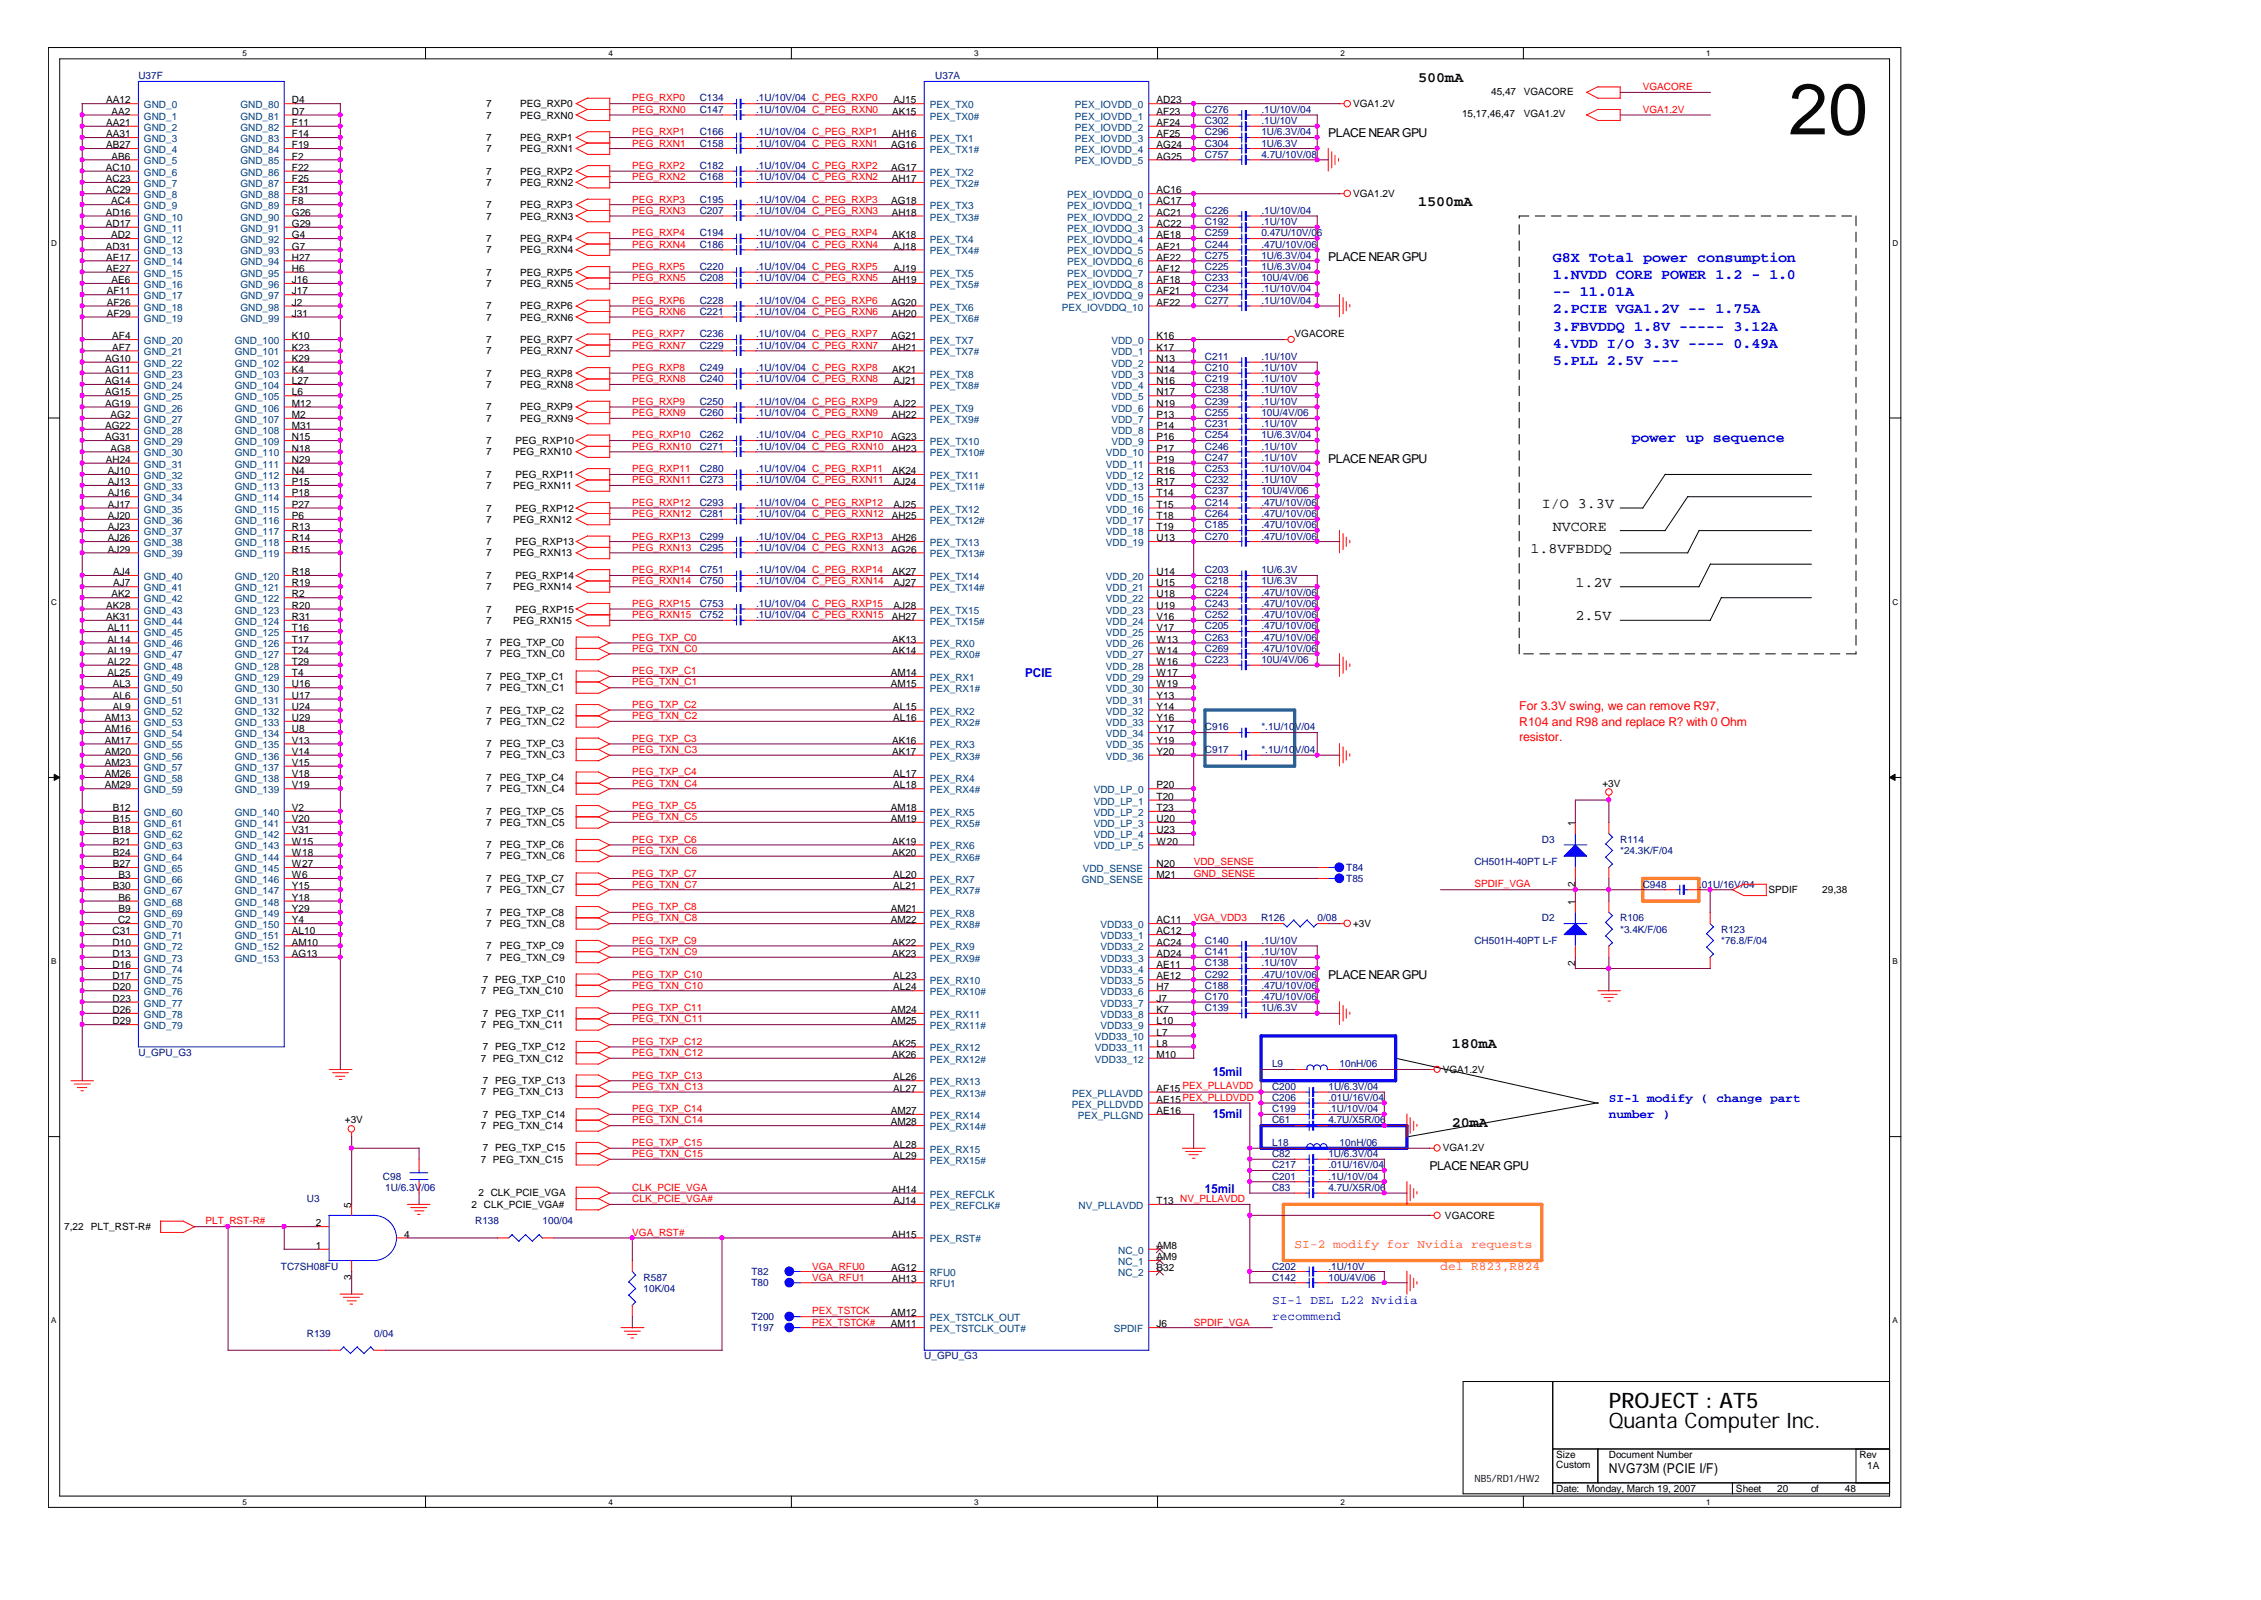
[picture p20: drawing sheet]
<svg xmlns="http://www.w3.org/2000/svg" width="297mm" height="210mm" viewBox="0 0 297 210" stroke-linecap="round" stroke-linejoin="round" font-family="sans-serif">
<defs><g id="words">
<text font-size="9.4" x="234.7" y="17.6">20</text>
<g font-size="2.8">
<text x="211.1" y="184.8">PROJECT : AT5</text>
<text x="211.1" y="187.4">Quanta Computer Inc.</text>
</g>
<g font-size="1.9">
<text x="186.1" y="10.8">500mA</text>
<text x="186.1" y="27">1500mA</text>
<text x="202.3" y="66.6">I/O 3.3V</text>
<text x="203.8" y="69.6">NVCORE</text>
<text x="200.8" y="72.5">1.8VFBDDQ</text>
<text x="206.7" y="77">1.2V</text>
<text x="206.7" y="81.4">2.5V</text>
<text x="190.5" y="137.5">180mA</text>
<text x="190.5" y="147.8">20mA</text>
</g>
<g font-size="1.9" fill="#00f">
<text x="203.8" y="34.4">G8X Total power consumption</text>
<text x="203.8" y="36.6">1.NVDD CORE POWER 1.2 - 1.0</text>
<text x="203.8" y="38.9">-- 11.01A</text>
<text x="203.8" y="41.1">2.PCIE VGA1.2V -- 1.75A</text>
<text x="203.8" y="43.4">3.FBVDDQ 1.8V ----- 3.12A</text>
<text x="203.8" y="45.6">4.VDD I/O 3.3V ---- 0.49A</text>
<text x="203.8" y="47.9">5.PLL 2.5V ---</text>
<text x="214.1" y="57.9">power up sequence</text>
</g>
<text font-size="1.8" x="211.1" y="193.2">NVG73M (PCIE I/F)</text>
<g font-size="1.6">
<text x="174.3" y="18">PLACE NEAR GPU</text>
<text x="174.3" y="34.2">PLACE NEAR GPU</text>
<text x="174.3" y="60.7">PLACE NEAR GPU</text>
<text x="174.3" y="128.5">PLACE NEAR GPU</text>
<text x="187.6" y="153.5">PLACE NEAR GPU</text>
</g>
<g font-size="1.6" fill="#00f">
<text x="134.5" y="88.8">PCIE</text>
<text x="159.1" y="141.1">15mil</text>
<text x="159.1" y="146.7">15mil</text>
<text x="211.1" y="144.6">SI-1 modify ( change part</text>
<text x="211.1" y="146.6">number )</text>
<text x="158.1" y="156.6">15mil</text>
<text x="166.9" y="171">SI-1 DEL L22 Nvidia</text>
<text x="166.9" y="173.2">recommend</text>
</g>
<g font-size="1.6" fill="#f00">
<text x="199.3" y="93.1">For 3.3V swing, we can remove R97,</text>
<text x="199.3" y="95.2">R104 and R98 and replace R? with 0 Ohm</text>
<text x="199.3" y="97.2">resistor.</text>
</g>
<g font-size="1.6" fill="#ff8000">
<text x="169.9" y="163.7">SI-2 modify for Nvidia requests</text>
<text x="189" y="166.6">del R823,R824</text>
</g>
<g font-size="1.3" fill="#000080">
<text x="18.2" y="10.4">U37F</text>
<text x="122.7" y="10.4">U37A</text>
<text x="91.8" y="17.8">C166</text>
<text x="91.8" y="14.8">C147</text>
<text x="91.8" y="13.3">C134</text>
<text x="99.2" y="17.8">.1U/10V/04 C_PEG_RXP1</text>
<text x="99.2" y="14.8">.1U/10V/04 C_PEG_RXN0</text>
<text x="99.2" y="13.3">.1U/10V/04 C_PEG_RXP0</text>
<text x="158.1" y="14.8">C276</text>
<text x="158.1" y="16.3">C302</text>
<text x="158.1" y="17.8">C296</text>
<text x="165.5" y="14.8">.1U/10V/04</text>
<text x="165.5" y="16.3">.1U/10V</text>
<text x="165.5" y="17.8">1U/6.3V/04</text>
<text x="91.8" y="23.6">C168</text>
<text x="91.8" y="19.2">C158</text>
<text x="91.8" y="22.2">C182</text>
<text x="99.2" y="23.6">.1U/10V/04 C_PEG_RXN2</text>
<text x="99.2" y="19.2">.1U/10V/04 C_PEG_RXN1</text>
<text x="99.2" y="22.2">.1U/10V/04 C_PEG_RXP2</text>
<text x="158.1" y="19.2">C304</text>
<text x="158.1" y="20.7">C757</text>
<text x="165.5" y="19.2">1U/6.3V</text>
<text x="165.5" y="20.7">4.7U/10V/08</text>
<text x="91.8" y="28">C207</text>
<text x="91.8" y="26.6">C195</text>
<text x="99.2" y="28">.1U/10V/04 C_PEG_RXN3</text>
<text x="99.2" y="26.6">.1U/10V/04 C_PEG_RXP3</text>
<text x="158.1" y="28">C226</text>
<text x="158.1" y="29.5">C192</text>
<text x="165.5" y="28">.1U/10V/04</text>
<text x="165.5" y="29.5">.1U/10V</text>
<text x="91.8" y="32.5">C186</text>
<text x="91.8" y="31">C194</text>
<text x="91.8" y="35.4">C220</text>
<text x="99.2" y="32.5">.1U/10V/04 C_PEG_RXN4</text>
<text x="99.2" y="31">.1U/10V/04 C_PEG_RXP4</text>
<text x="99.2" y="35.4">.1U/10V/04 C_PEG_RXP5</text>
<text x="158.1" y="32.5">C244</text>
<text x="158.1" y="35.4">C225</text>
<text x="158.1" y="34">C275</text>
<text x="158.1" y="31">C259</text>
<text x="165.5" y="32.5">.47U/10V/06</text>
<text x="165.5" y="35.4">1U/6.3V/04</text>
<text x="165.5" y="34">1U/6.3V/04</text>
<text x="165.5" y="31">0.47U/10V/06</text>
<text x="91.8" y="36.9">C208</text>
<text x="91.8" y="41.3">C221</text>
<text x="91.8" y="39.8">C228</text>
<text x="99.2" y="36.9">.1U/10V/04 C_PEG_RXN5</text>
<text x="99.2" y="41.3">.1U/10V/04 C_PEG_RXN6</text>
<text x="99.2" y="39.8">.1U/10V/04 C_PEG_RXP6</text>
<text x="158.1" y="36.9">C233</text>
<text x="158.1" y="38.4">C234</text>
<text x="158.1" y="39.8">C277</text>
<text x="165.5" y="36.9">10U/4V/06</text>
<text x="165.5" y="38.4">.1U/10V/04</text>
<text x="165.5" y="39.8">.1U/10V/04</text>
<text x="91.8" y="44.3">C236</text>
<text x="91.8" y="45.7">C229</text>
<text x="99.2" y="44.3">.1U/10V/04 C_PEG_RXP7</text>
<text x="99.2" y="45.7">.1U/10V/04 C_PEG_RXN7</text>
<text x="158.1" y="47.2">C211</text>
<text x="165.5" y="47.2">.1U/10V</text>
<text x="91.8" y="50.1">C240</text>
<text x="91.8" y="53.1">C250</text>
<text x="91.8" y="48.7">C249</text>
<text x="99.2" y="50.1">.1U/10V/04 C_PEG_RXN8</text>
<text x="99.2" y="53.1">.1U/10V/04 C_PEG_RXP9</text>
<text x="99.2" y="48.7">.1U/10V/04 C_PEG_RXP8</text>
<text x="158.1" y="48.7">C210</text>
<text x="158.1" y="53.1">C239</text>
<text x="158.1" y="50.1">C219</text>
<text x="158.1" y="51.6">C238</text>
<text x="165.5" y="48.7">.1U/10V</text>
<text x="165.5" y="53.1">.1U/10V</text>
<text x="165.5" y="50.1">.1U/10V</text>
<text x="165.5" y="51.6">.1U/10V</text>
<text x="91.8" y="59">C271</text>
<text x="91.8" y="54.6">C260</text>
<text x="91.8" y="57.5">C262</text>
<text x="99.2" y="59">.1U/10V/04 C_PEG_RXN10</text>
<text x="99.2" y="54.6">.1U/10V/04 C_PEG_RXN9</text>
<text x="99.2" y="57.5">.1U/10V/04 C_PEG_RXP10</text>
<text x="158.1" y="59">C246</text>
<text x="158.1" y="57.5">C254</text>
<text x="158.1" y="56.1">C231</text>
<text x="158.1" y="54.6">C255</text>
<text x="165.5" y="59">.1U/10V</text>
<text x="165.5" y="57.5">1U/6.3V/04</text>
<text x="165.5" y="56.1">.1U/10V</text>
<text x="165.5" y="54.6">10U/4V/06</text>
<text x="91.8" y="63.4">C273</text>
<text x="91.8" y="61.9">C280</text>
<text x="99.2" y="63.4">.1U/10V/04 C_PEG_RXN11</text>
<text x="99.2" y="61.9">.1U/10V/04 C_PEG_RXP11</text>
<text x="158.1" y="64.9">C237</text>
<text x="158.1" y="63.4">C232</text>
<text x="158.1" y="60.5">C247</text>
<text x="158.1" y="61.9">C253</text>
<text x="165.5" y="64.9">10U/4V/06</text>
<text x="165.5" y="63.4">.1U/10V</text>
<text x="165.5" y="60.5">.1U/10V</text>
<text x="165.5" y="61.9">.1U/10V/04</text>
<text x="91.8" y="67.8">C281</text>
<text x="91.8" y="66.4">C293</text>
<text x="91.8" y="70.8">C299</text>
<text x="99.2" y="67.8">.1U/10V/04 C_PEG_RXN12</text>
<text x="99.2" y="66.4">.1U/10V/04 C_PEG_RXP12</text>
<text x="99.2" y="70.8">.1U/10V/04 C_PEG_RXP13</text>
<text x="158.1" y="70.8">C270</text>
<text x="158.1" y="67.8">C264</text>
<text x="158.1" y="66.4">C214</text>
<text x="158.1" y="69.3">C185</text>
<text x="165.5" y="70.8">.47U/10V/06</text>
<text x="165.5" y="67.8">.47U/10V/06</text>
<text x="165.5" y="66.4">.47U/10V/06</text>
<text x="165.5" y="69.3">.47U/10V/06</text>
<text x="91.8" y="75.2">C751</text>
<text x="91.8" y="76.7">C750</text>
<text x="91.8" y="72.2">C295</text>
<text x="99.2" y="75.2">.1U/10V/04 C_PEG_RXP14</text>
<text x="99.2" y="76.7">.1U/10V/04 C_PEG_RXN14</text>
<text x="99.2" y="72.2">.1U/10V/04 C_PEG_RXN13</text>
<text x="158.1" y="76.7">C218</text>
<text x="158.1" y="75.2">C203</text>
<text x="165.5" y="76.7">1U/6.3V</text>
<text x="165.5" y="75.2">1U/6.3V</text>
<text x="91.8" y="81.1">C752</text>
<text x="91.8" y="79.6">C753</text>
<text x="99.2" y="81.1">.1U/10V/04 C_PEG_RXN15</text>
<text x="99.2" y="79.6">.1U/10V/04 C_PEG_RXP15</text>
<text x="158.1" y="78.2">C224</text>
<text x="158.1" y="79.6">C243</text>
<text x="158.1" y="82.6">C205</text>
<text x="158.1" y="81.1">C252</text>
<text x="165.5" y="78.2">.47U/10V/06</text>
<text x="165.5" y="79.6">.47U/10V/06</text>
<text x="165.5" y="82.6">.47U/10V/06</text>
<text x="165.5" y="81.1">.47U/10V/06</text>
<text x="158.1" y="85.5">C269</text>
<text x="158.1" y="84">C263</text>
<text x="158.1" y="87">C223</text>
<text x="165.5" y="85.5">.47U/10V/06</text>
<text x="165.5" y="84">.47U/10V/06</text>
<text x="165.5" y="87">10U/4V/06</text>
<text x="158.1" y="95.8">C916</text>
<text x="165.5" y="95.8">*.1U/10V/04</text>
<text x="158.1" y="98.8">C917</text>
<text x="165.5" y="98.8">*.1U/10V/04</text>
<text x="193.5" y="113.5">CH501H-40PT L-F</text>
<text x="202.3" y="110.5">D3</text>
<text x="212.6" y="110.5">R114</text>
<text x="212.6" y="112">*24.3K/F/04</text>
<text x="176.7" y="115.7">T85</text>
<text x="176.7" y="114.2">T84</text>
<text x="215.6" y="116.4">C948</text>
<text x="223" y="116.4">.01U/16V/04</text>
<text x="158.1" y="125.3">C141</text>
<text x="158.1" y="123.8">C140</text>
<text x="165.5" y="120.9">R126</text>
<text x="165.5" y="125.3">.1U/10V</text>
<text x="165.5" y="123.8">.1U/10V</text>
<text x="172.9" y="120.9">0/08</text>
<text x="193.5" y="123.8">CH501H-40PT L-F</text>
<text x="202.3" y="120.9">D2</text>
<text x="212.6" y="120.9">R106</text>
<text x="212.6" y="122.4">*3.4K/F/06</text>
<text x="225.8" y="122.4">R123</text>
<text x="225.8" y="123.8">*76.8/F/04</text>
<text x="158.1" y="126.8">C138</text>
<text x="158.1" y="128.2">C292</text>
<text x="158.1" y="129.7">C188</text>
<text x="158.1" y="131.2">C170</text>
<text x="165.5" y="126.8">.1U/10V</text>
<text x="165.5" y="128.2">.47U/10V/06</text>
<text x="165.5" y="129.7">.47U/10V/06</text>
<text x="165.5" y="131.2">.47U/10V/06</text>
<text x="158.1" y="132.6">C139</text>
<text x="165.5" y="132.6">1U/6.3V</text>
<text x="18.2" y="138.5">U_GPU_G3</text>
<text x="166.9" y="140">L9</text>
<text x="166.9" y="143">C200</text>
<text x="174.3" y="143">1U/6.3V/04</text>
<text x="175.8" y="140">10nH/06</text>
<text x="166.9" y="144.5">C206</text>
<text x="166.9" y="147.4">C61</text>
<text x="166.9" y="145.9">C199</text>
<text x="174.3" y="147.4">4.7U/X5R/06</text>
<text x="174.3" y="144.5">.01U/16V/04</text>
<text x="174.3" y="145.9">.1U/10V/04</text>
<text x="50.2" y="154.7">C98</text>
<text x="166.9" y="150.3">L18</text>
<text x="166.9" y="153.3">C217</text>
<text x="166.9" y="151.8">C82</text>
<text x="166.9" y="154.7">C201</text>
<text x="174.3" y="151.8">1U/6.3V/04</text>
<text x="174.3" y="153.3">.01U/16V/04</text>
<text x="174.3" y="154.7">.1U/10V/04</text>
<text x="175.8" y="150.3">10nH/06</text>
<text x="40.3" y="157.7">U3</text>
<text x="50.5" y="156.2">1U/6.3V/06</text>
<text x="62.4" y="160.6">R138</text>
<text x="71.2" y="160.6">100/04</text>
<text x="166.9" y="156.2">C83</text>
<text x="174.3" y="156.2">4.7U/X5R/06</text>
<text x="36.9" y="166.6">TC7SH08FU</text>
<text x="84.5" y="168">R587</text>
<text x="98.6" y="167.3">T82</text>
<text x="166.9" y="168">C142</text>
<text x="166.9" y="166.6">C202</text>
<text x="174.3" y="168">10U/4V/06</text>
<text x="174.3" y="166.6">.1U/10V</text>
<text x="84.5" y="169.5">10K/04</text>
<text x="98.6" y="173.2">T200</text>
<text x="98.6" y="168.8">T80</text>
<text x="40.3" y="175.4">R139</text>
<text x="49.1" y="175.4">0/04</text>
<text x="98.6" y="174.6">T197</text>
<text x="121.3" y="178.3">U_GPU_G3</text>
</g>
<g font-size="1.3" fill="#f00">
<text x="215.6" y="11.9">VGACORE</text>
<text x="83" y="17.8">PEG_RXP1</text>
<text x="83" y="14.8">PEG_RXN0</text>
<text x="83" y="13.3">PEG_RXP0</text>
<text x="215.6" y="14.8">VGA1.2V</text>
<text x="83" y="22.2">PEG_RXP2</text>
<text x="83" y="23.6">PEG_RXN2</text>
<text x="83" y="19.2">PEG_RXN1</text>
<text x="83" y="26.6">PEG_RXP3</text>
<text x="83" y="28">PEG_RXN3</text>
<text x="83" y="35.4">PEG_RXP5</text>
<text x="83" y="31">PEG_RXP4</text>
<text x="83" y="32.5">PEG_RXN4</text>
<text x="83" y="41.3">PEG_RXN6</text>
<text x="83" y="39.8">PEG_RXP6</text>
<text x="83" y="36.9">PEG_RXN5</text>
<text x="83" y="44.3">PEG_RXP7</text>
<text x="83" y="45.7">PEG_RXN7</text>
<text x="83" y="53.1">PEG_RXP9</text>
<text x="83" y="48.7">PEG_RXP8</text>
<text x="83" y="50.1">PEG_RXN8</text>
<text x="83" y="57.5">PEG_RXP10</text>
<text x="83" y="59">PEG_RXN10</text>
<text x="83" y="54.6">PEG_RXN9</text>
<text x="83" y="63.4">PEG_RXN11</text>
<text x="83" y="61.9">PEG_RXP11</text>
<text x="83" y="70.8">PEG_RXP13</text>
<text x="83" y="67.8">PEG_RXN12</text>
<text x="83" y="66.4">PEG_RXP12</text>
<text x="83" y="75.2">PEG_RXP14</text>
<text x="83" y="76.7">PEG_RXN14</text>
<text x="83" y="72.2">PEG_RXN13</text>
<text x="83" y="81.1">PEG_RXN15</text>
<text x="83" y="79.6">PEG_RXP15</text>
<text x="83" y="85.5">PEG_TXN_C0</text>
<text x="83" y="84">PEG_TXP_C0</text>
<text x="83" y="88.4">PEG_TXP_C1</text>
<text x="83" y="89.9">PEG_TXN_C1</text>
<text x="83" y="92.9">PEG_TXP_C2</text>
<text x="83" y="94.3">PEG_TXN_C2</text>
<text x="83" y="97.3">PEG_TXP_C3</text>
<text x="83" y="98.8">PEG_TXN_C3</text>
<text x="83" y="101.7">PEG_TXP_C4</text>
<text x="83" y="103.2">PEG_TXN_C4</text>
<text x="83" y="107.6">PEG_TXN_C5</text>
<text x="83" y="106.1">PEG_TXP_C5</text>
<text x="83" y="112">PEG_TXN_C6</text>
<text x="83" y="110.5">PEG_TXP_C6</text>
<text x="156.6" y="113.5">VDD_SENSE</text>
<text x="83" y="115">PEG_TXP_C7</text>
<text x="83" y="116.4">PEG_TXN_C7</text>
<text x="83" y="119.4">PEG_TXP_C8</text>
<text x="156.6" y="115">GND_SENSE</text>
<text x="193.5" y="116.3">SPDIF_VGA</text>
<text x="83" y="120.9">PEG_TXN_C8</text>
<text x="83" y="123.8">PEG_TXP_C9</text>
<text x="83" y="125.3">PEG_TXN_C9</text>
<text x="156.6" y="120.9">VGA_VDD3</text>
<text x="83" y="129.7">PEG_TXN_C10</text>
<text x="83" y="128.2">PEG_TXP_C10</text>
<text x="83" y="134.1">PEG_TXN_C11</text>
<text x="83" y="132.6">PEG_TXP_C11</text>
<text x="83" y="137.1">PEG_TXP_C12</text>
<text x="83" y="138.5">PEG_TXN_C12</text>
<text x="83" y="143">PEG_TXN_C13</text>
<text x="83" y="141.5">PEG_TXP_C13</text>
<text x="155.2" y="142.8">PEX_PLLAVDD</text>
<text x="83" y="147.4">PEG_TXN_C14</text>
<text x="83" y="145.9">PEG_TXP_C14</text>
<text x="83" y="150.3">PEG_TXP_C15</text>
<text x="83" y="151.8">PEG_TXN_C15</text>
<text x="27" y="160.6">PLT_RST-R#</text>
<text x="83" y="156.2">CLK_PCIE_VGA</text>
<text x="83" y="157.7">CLK_PCIE_VGA#</text>
<text x="83" y="162.1">VGA_RST#</text>
<text x="106.6" y="166.6">VGA_RFU0</text>
<text x="106.6" y="168">VGA_RFU1</text>
<text x="106.6" y="172.4">PEX_TSTCK</text>
<text x="106.6" y="173.9">PEX_TSTCK#</text>
<text x="156.6" y="173.9">SPDIF_VGA</text>
</g>
<g font-size="1.3">
<text x="13.9" y="13.6">AA12</text>
<text x="13.9" y="16.5">AA21</text>
<text x="14.6" y="15">AA2</text>
<text x="38.3" y="13.6">D4</text>
<text x="38.3" y="15">D7</text>
<text x="38.3" y="16.5">F11</text>
<text x="63.8" y="14.1">7</text>
<text x="63.8" y="15.6">7</text>
<text x="68.2" y="14.1">PEG_RXP0</text>
<text x="68.2" y="15.6">PEG_RXN0</text>
<text x="117.1" y="15">AK15</text>
<text x="117.3" y="13.6">AJ15</text>
<text x="151.8" y="16.5">AF24</text>
<text x="151.8" y="15">AF23</text>
<text x="151.8" y="13.6">AD23</text>
<text x="177.5" y="14.1">VGA1.2V</text>
<text x="191.9" y="15.4">15,17,46,47</text>
<text x="195.7" y="12.5">45,47</text>
<text x="199.9" y="12.5">VGACORE</text>
<text x="199.9" y="15.4">VGA1.2V</text>
<text x="13.9" y="22.4">AC10</text>
<text x="13.9" y="23.9">AC23</text>
<text x="13.9" y="18">AA31</text>
<text x="13.9" y="19.4">AB27</text>
<text x="14.6" y="20.9">AB6</text>
<text x="38.3" y="18">F14</text>
<text x="38.3" y="19.4">F19</text>
<text x="38.3" y="20.9">F2</text>
<text x="38.3" y="22.4">F22</text>
<text x="38.3" y="23.9">F25</text>
<text x="63.8" y="22.9">7</text>
<text x="63.8" y="18.5">7</text>
<text x="63.8" y="20">7</text>
<text x="68.2" y="22.9">PEG_RXP2</text>
<text x="68.2" y="18.5">PEG_RXP1</text>
<text x="68.2" y="20">PEG_RXN1</text>
<text x="116.9" y="22.4">AG17</text>
<text x="116.9" y="19.4">AG16</text>
<text x="117" y="23.9">AH17</text>
<text x="117" y="18">AH16</text>
<text x="151.8" y="20.9">AG25</text>
<text x="151.8" y="19.4">AG24</text>
<text x="151.8" y="18">AF25</text>
<text x="13.9" y="25.4">AC29</text>
<text x="13.9" y="28.3">AD16</text>
<text x="13.9" y="29.8">AD17</text>
<text x="14.6" y="26.8">AC4</text>
<text x="38.3" y="25.4">F31</text>
<text x="38.3" y="26.8">F8</text>
<text x="38.3" y="28.3">G26</text>
<text x="38.3" y="29.8">G29</text>
<text x="63.8" y="27.3">7</text>
<text x="63.8" y="28.8">7</text>
<text x="63.8" y="24.4">7</text>
<text x="68.2" y="27.3">PEG_RXP3</text>
<text x="68.2" y="28.8">PEG_RXN3</text>
<text x="68.2" y="24.4">PEG_RXN2</text>
<text x="116.9" y="26.8">AG18</text>
<text x="117" y="28.3">AH18</text>
<text x="151.8" y="29.8">AC22</text>
<text x="151.8" y="28.3">AC21</text>
<text x="151.8" y="26.8">AC17</text>
<text x="151.8" y="25.4">AC16</text>
<text x="177.5" y="25.8">VGA1.2V</text>
<text x="13.9" y="32.7">AD31</text>
<text x="13.9" y="34.2">AE17</text>
<text x="13.9" y="35.7">AE27</text>
<text x="14.6" y="31.3">AD2</text>
<text x="38.3" y="31.3">G4</text>
<text x="38.3" y="32.7">G7</text>
<text x="38.3" y="34.2">H27</text>
<text x="38.3" y="35.7">H6</text>
<text x="63.8" y="31.7">7</text>
<text x="63.8" y="33.2">7</text>
<text x="68.2" y="31.7">PEG_RXP4</text>
<text x="68.2" y="33.2">PEG_RXN4</text>
<text x="117.1" y="31.3">AK18</text>
<text x="117.3" y="35.7">AJ19</text>
<text x="117.3" y="32.7">AJ18</text>
<text x="151.8" y="35.7">AF12</text>
<text x="151.8" y="34.2">AE22</text>
<text x="151.8" y="32.7">AE21</text>
<text x="151.8" y="31.3">AE18</text>
<text x="14" y="38.6">AF11</text>
<text x="14" y="40.1">AF26</text>
<text x="14" y="41.5">AF29</text>
<text x="14.6" y="37.1">AE6</text>
<text x="38.3" y="37.1">J16</text>
<text x="38.3" y="38.6">J17</text>
<text x="38.3" y="40.1">J2</text>
<text x="38.3" y="41.5">J31</text>
<text x="63.8" y="40.6">7</text>
<text x="63.8" y="36.2">7</text>
<text x="63.8" y="37.6">7</text>
<text x="68.2" y="40.6">PEG_RXP6</text>
<text x="68.2" y="36.2">PEG_RXP5</text>
<text x="68.2" y="37.6">PEG_RXN5</text>
<text x="116.9" y="40.1">AG20</text>
<text x="117" y="41.5">AH20</text>
<text x="117" y="37.1">AH19</text>
<text x="151.8" y="40.1">AF22</text>
<text x="151.8" y="38.6">AF21</text>
<text x="151.8" y="37.1">AF18</text>
<text x="13.8" y="47.5">AG10</text>
<text x="14.7" y="44.5">AF4</text>
<text x="14.7" y="46">AF7</text>
<text x="38.3" y="44.5">K10</text>
<text x="38.3" y="46">K23</text>
<text x="38.3" y="47.5">K29</text>
<text x="63.8" y="45">7</text>
<text x="63.8" y="46.5">7</text>
<text x="63.8" y="42.1">7</text>
<text x="68.2" y="45">PEG_RXP7</text>
<text x="68.2" y="46.5">PEG_RXN7</text>
<text x="68.2" y="42.1">PEG_RXN6</text>
<text x="116.9" y="44.5">AG21</text>
<text x="117" y="46">AH21</text>
<text x="151.8" y="47.5">N13</text>
<text x="151.8" y="46">K17</text>
<text x="151.8" y="44.5">K16</text>
<text x="169.9" y="44.3">VGACORE</text>
<text x="13.8" y="48.9">AG11</text>
<text x="13.8" y="50.4">AG14</text>
<text x="13.8" y="51.9">AG15</text>
<text x="13.8" y="53.4">AG19</text>
<text x="38.3" y="48.9">K4</text>
<text x="38.3" y="50.4">L27</text>
<text x="38.3" y="51.9">L6</text>
<text x="38.3" y="53.4">M12</text>
<text x="63.8" y="53.8">7</text>
<text x="63.8" y="49.4">7</text>
<text x="63.8" y="50.9">7</text>
<text x="68.2" y="53.8">PEG_RXP9</text>
<text x="68.2" y="49.4">PEG_RXP8</text>
<text x="68.2" y="50.9">PEG_RXN8</text>
<text x="117.1" y="48.9">AK21</text>
<text x="117.3" y="53.4">AJ22</text>
<text x="117.3" y="50.4">AJ21</text>
<text x="151.8" y="53.4">N19</text>
<text x="151.8" y="51.9">N17</text>
<text x="151.8" y="50.4">N16</text>
<text x="151.8" y="48.9">N14</text>
<text x="13.8" y="56.3">AG22</text>
<text x="13.8" y="57.8">AG31</text>
<text x="14.5" y="54.8">AG2</text>
<text x="14.5" y="59.2">AG8</text>
<text x="38.3" y="54.8">M2</text>
<text x="38.3" y="56.3">M31</text>
<text x="38.3" y="57.8">N15</text>
<text x="38.3" y="59.2">N18</text>
<text x="63.8" y="58.3">7</text>
<text x="63.8" y="59.7">7</text>
<text x="63.8" y="55.3">7</text>
<text x="67.4" y="59.7">PEG_RXN10</text>
<text x="67.6" y="58.3">PEG_RXP10</text>
<text x="68.2" y="55.3">PEG_RXN9</text>
<text x="116.9" y="57.8">AG23</text>
<text x="117" y="59.2">AH23</text>
<text x="117" y="54.8">AH22</text>
<text x="151.8" y="59.2">P17</text>
<text x="151.8" y="57.8">P16</text>
<text x="151.8" y="56.3">P14</text>
<text x="151.8" y="54.8">P13</text>
<text x="13.9" y="60.7">AH24</text>
<text x="14.1" y="62.2">AJ10</text>
<text x="14.1" y="63.6">AJ13</text>
<text x="14.1" y="65.1">AJ16</text>
<text x="38.3" y="60.7">N29</text>
<text x="38.3" y="62.2">N4</text>
<text x="38.3" y="63.6">P15</text>
<text x="38.3" y="65.1">P18</text>
<text x="63.8" y="64.1">7</text>
<text x="63.8" y="62.7">7</text>
<text x="67.4" y="64.1">PEG_RXN11</text>
<text x="67.6" y="62.7">PEG_RXP11</text>
<text x="117.1" y="62.2">AK24</text>
<text x="117.3" y="63.6">AJ24</text>
<text x="151.8" y="65.1">T14</text>
<text x="151.8" y="63.6">R17</text>
<text x="151.8" y="62.2">R16</text>
<text x="151.8" y="60.7">P19</text>
<text x="14.1" y="66.6">AJ17</text>
<text x="14.1" y="68.1">AJ20</text>
<text x="14.1" y="69.6">AJ23</text>
<text x="14.1" y="71">AJ26</text>
<text x="38.3" y="66.6">P27</text>
<text x="38.3" y="68.1">P6</text>
<text x="38.3" y="69.6">R13</text>
<text x="38.3" y="71">R14</text>
<text x="63.8" y="71.5">7</text>
<text x="63.8" y="67.1">7</text>
<text x="63.8" y="68.6">7</text>
<text x="67.4" y="68.6">PEG_RXN12</text>
<text x="67.6" y="71.5">PEG_RXP13</text>
<text x="67.6" y="67.1">PEG_RXP12</text>
<text x="117" y="71">AH26</text>
<text x="117" y="68.1">AH25</text>
<text x="117.3" y="66.6">AJ25</text>
<text x="151.8" y="71">U13</text>
<text x="151.8" y="69.6">T19</text>
<text x="151.8" y="68.1">T18</text>
<text x="151.8" y="66.6">T15</text>
<text x="14.1" y="72.5">AJ29</text>
<text x="14.9" y="75.5">AJ4</text>
<text x="14.9" y="76.9">AJ7</text>
<text x="38.3" y="72.5">R15</text>
<text x="38.3" y="75.5">R18</text>
<text x="38.3" y="76.9">R19</text>
<text x="63.8" y="75.9">7</text>
<text x="63.8" y="77.4">7</text>
<text x="63.8" y="73">7</text>
<text x="67.4" y="77.4">PEG_RXN14</text>
<text x="67.4" y="73">PEG_RXN13</text>
<text x="67.6" y="75.9">PEG_RXP14</text>
<text x="116.9" y="72.5">AG26</text>
<text x="117.1" y="75.5">AK27</text>
<text x="117.3" y="76.9">AJ27</text>
<text x="151.8" y="76.9">U15</text>
<text x="151.8" y="75.5">U14</text>
<text x="13.9" y="79.9">AK28</text>
<text x="13.9" y="81.3">AK31</text>
<text x="14.1" y="82.8">AL11</text>
<text x="14.6" y="78.4">AK2</text>
<text x="38.3" y="78.4">R2</text>
<text x="38.3" y="79.9">R20</text>
<text x="38.3" y="81.3">R31</text>
<text x="38.3" y="82.8">T16</text>
<text x="63.8" y="81.8">7</text>
<text x="63.8" y="80.4">7</text>
<text x="67.4" y="81.8">PEG_RXN15</text>
<text x="67.6" y="80.4">PEG_RXP15</text>
<text x="117" y="81.3">AH27</text>
<text x="117.3" y="79.9">AJ28</text>
<text x="151.8" y="82.8">V17</text>
<text x="151.8" y="81.3">V16</text>
<text x="151.8" y="79.9">U19</text>
<text x="151.8" y="78.4">U18</text>
<text x="14.1" y="84.3">AL14</text>
<text x="14.1" y="85.7">AL19</text>
<text x="14.1" y="87.2">AL22</text>
<text x="14.1" y="88.7">AL25</text>
<text x="38.3" y="84.3">T17</text>
<text x="38.3" y="85.7">T24</text>
<text x="38.3" y="87.2">T29</text>
<text x="38.3" y="88.7">T4</text>
<text x="63.8" y="86.2">7</text>
<text x="63.8" y="84.8">7</text>
<text x="63.8" y="89.2">7</text>
<text x="65.6" y="86.2">PEG_TXN_C0</text>
<text x="65.6" y="84.8">PEG_TXP_C0</text>
<text x="65.6" y="89.2">PEG_TXP_C1</text>
<text x="116.9" y="88.7">AM14</text>
<text x="117.1" y="85.7">AK14</text>
<text x="117.1" y="84.3">AK13</text>
<text x="151.8" y="88.7">W17</text>
<text x="151.8" y="87.2">W16</text>
<text x="151.8" y="85.7">W14</text>
<text x="151.8" y="84.3">W13</text>
<text x="13.8" y="94.6">AM13</text>
<text x="14.8" y="90.2">AL3</text>
<text x="14.8" y="91.7">AL6</text>
<text x="14.8" y="93.1">AL9</text>
<text x="38.3" y="90.2">U16</text>
<text x="38.3" y="91.7">U17</text>
<text x="38.3" y="93.1">U24</text>
<text x="38.3" y="94.6">U29</text>
<text x="63.8" y="90.6">7</text>
<text x="63.8" y="95.1">7</text>
<text x="63.8" y="93.6">7</text>
<text x="65.6" y="90.6">PEG_TXN_C1</text>
<text x="65.6" y="95.1">PEG_TXN_C2</text>
<text x="65.6" y="93.6">PEG_TXP_C2</text>
<text x="116.9" y="90.2">AM15</text>
<text x="117.2" y="94.6">AL16</text>
<text x="117.2" y="93.1">AL15</text>
<text x="151.8" y="94.6">Y16</text>
<text x="151.8" y="93.1">Y14</text>
<text x="151.8" y="91.7">Y13</text>
<text x="151.8" y="90.2">W19</text>
<text x="13.8" y="96.1">AM16</text>
<text x="13.8" y="97.6">AM17</text>
<text x="13.8" y="99">AM20</text>
<text x="13.8" y="100.5">AM23</text>
<text x="13.8" y="102">AM26</text>
<text x="38.3" y="96.1">U8</text>
<text x="38.3" y="97.6">V13</text>
<text x="38.3" y="99">V14</text>
<text x="38.3" y="100.5">V15</text>
<text x="38.3" y="102">V18</text>
<text x="63.8" y="99.5">7</text>
<text x="63.8" y="98">7</text>
<text x="65.6" y="99.5">PEG_TXN_C3</text>
<text x="65.6" y="98">PEG_TXP_C3</text>
<text x="117.1" y="99">AK17</text>
<text x="117.1" y="97.6">AK16</text>
<text x="117.2" y="102">AL17</text>
<text x="151.8" y="99">Y20</text>
<text x="151.8" y="97.6">Y19</text>
<text x="151.8" y="96.1">Y17</text>
<text x="13.8" y="103.4">AM29</text>
<text x="14.8" y="106.4">B12</text>
<text x="14.8" y="107.8">B15</text>
<text x="38.3" y="103.4">V19</text>
<text x="38.3" y="106.4">V2</text>
<text x="38.3" y="107.8">V20</text>
<text x="63.8" y="102.5">7</text>
<text x="63.8" y="103.9">7</text>
<text x="63.8" y="106.9">7</text>
<text x="65.6" y="102.5">PEG_TXP_C4</text>
<text x="65.6" y="103.9">PEG_TXN_C4</text>
<text x="65.6" y="106.9">PEG_TXP_C5</text>
<text x="116.9" y="107.8">AM19</text>
<text x="116.9" y="106.4">AM18</text>
<text x="117.2" y="103.4">AL18</text>
<text x="151.8" y="107.8">U20</text>
<text x="151.8" y="106.4">T23</text>
<text x="151.8" y="104.9">T20</text>
<text x="151.8" y="103.4">P20</text>
<text x="210.3" y="103.2">+3V</text>
<text x="14.8" y="109.3">B18</text>
<text x="14.8" y="110.8">B21</text>
<text x="14.8" y="112.3">B24</text>
<text x="14.8" y="113.8">B27</text>
<text x="38.3" y="109.3">V31</text>
<text x="38.3" y="110.8">W15</text>
<text x="38.3" y="112.3">W18</text>
<text x="38.3" y="113.8">W27</text>
<text x="63.8" y="108.3">7</text>
<text x="63.8" y="111.3">7</text>
<text x="63.8" y="112.7">7</text>
<text x="65.6" y="108.3">PEG_TXN_C5</text>
<text x="65.6" y="111.3">PEG_TXP_C6</text>
<text x="65.6" y="112.7">PEG_TXN_C6</text>
<text x="117.1" y="112.3">AK20</text>
<text x="117.1" y="110.8">AK19</text>
<text x="151.8" y="113.8">N20</text>
<text x="151.8" y="110.8">W20</text>
<text x="151.8" y="109.3">U23</text>
<text x="206.7" y="108.3" transform="rotate(-90 206.7 108.3)">1</text>
<text x="14.8" y="116.7">B30</text>
<text x="15.5" y="115.2">B3</text>
<text x="15.5" y="118.2">B6</text>
<text x="15.5" y="119.6">B9</text>
<text x="38.3" y="115.2">W6</text>
<text x="38.3" y="116.7">Y15</text>
<text x="38.3" y="118.2">Y18</text>
<text x="38.3" y="119.6">Y29</text>
<text x="63.8" y="117.2">7</text>
<text x="63.8" y="115.7">7</text>
<text x="65.6" y="117.2">PEG_TXN_C7</text>
<text x="65.6" y="115.7">PEG_TXP_C7</text>
<text x="116.9" y="119.6">AM21</text>
<text x="117.2" y="116.7">AL21</text>
<text x="117.2" y="115.2">AL20</text>
<text x="151.8" y="115.2">M21</text>
<text x="206.7" y="118.7" transform="rotate(-90 206.7 118.7)">1</text>
<text x="206.7" y="116.4" transform="rotate(-90 206.7 116.4)">2</text>
<text x="232.1" y="117.2">SPDIF</text>
<text x="239.1" y="117.2">29,38</text>
<text x="14.8" y="122.6">C31</text>
<text x="14.8" y="124.1">D10</text>
<text x="14.8" y="125.5">D13</text>
<text x="15.5" y="121.1">C2</text>
<text x="38.3" y="121.1">Y4</text>
<text x="38.3" y="122.6">AL10</text>
<text x="38.3" y="124.1">AM10</text>
<text x="38.3" y="125.5">AG13</text>
<text x="63.8" y="120.1">7</text>
<text x="63.8" y="121.6">7</text>
<text x="63.8" y="124.6">7</text>
<text x="65.6" y="120.1">PEG_TXP_C8</text>
<text x="65.6" y="121.6">PEG_TXN_C8</text>
<text x="65.6" y="124.6">PEG_TXP_C9</text>
<text x="116.9" y="121.1">AM22</text>
<text x="117.1" y="125.5">AK23</text>
<text x="117.1" y="124.1">AK22</text>
<text x="151.8" y="125.5">AD24</text>
<text x="151.8" y="124.1">AC24</text>
<text x="151.8" y="122.6">AC12</text>
<text x="151.8" y="121.1">AC11</text>
<text x="177.5" y="121.6">+3V</text>
<text x="14.8" y="127">D16</text>
<text x="14.8" y="128.5">D17</text>
<text x="14.8" y="129.9">D20</text>
<text x="14.8" y="131.4">D23</text>
<text x="63.1" y="130.4">7 PEG_TXN_C10</text>
<text x="63.4" y="129">7 PEG_TXP_C10</text>
<text x="63.8" y="126">7</text>
<text x="65.6" y="126">PEG_TXN_C9</text>
<text x="117.2" y="129.9">AL24</text>
<text x="117.2" y="128.5">AL23</text>
<text x="151.8" y="131.4">J7</text>
<text x="151.8" y="129.9">H7</text>
<text x="151.8" y="128.5">AE12</text>
<text x="151.8" y="127">AE11</text>
<text x="206.7" y="126.7" transform="rotate(-90 206.7 126.7)">2</text>
<text x="14.8" y="132.9">D26</text>
<text x="14.8" y="134.4">D29</text>
<text x="63.1" y="134.8">7 PEG_TXN_C11</text>
<text x="63.4" y="133.4">7 PEG_TXP_C11</text>
<text x="63.4" y="137.8">7 PEG_TXP_C12</text>
<text x="116.9" y="134.4">AM25</text>
<text x="116.9" y="132.9">AM24</text>
<text x="117.1" y="137.3">AK25</text>
<text x="151.8" y="137.3">L8</text>
<text x="151.8" y="135.9">L7</text>
<text x="151.8" y="134.4">L10</text>
<text x="151.8" y="132.9">K7</text>
<text x="63.1" y="139.3">7 PEG_TXN_C12</text>
<text x="63.1" y="143.7">7 PEG_TXN_C13</text>
<text x="63.4" y="142.2">7 PEG_TXP_C13</text>
<text x="117.1" y="138.8">AK26</text>
<text x="117.2" y="143.2">AL27</text>
<text x="117.2" y="141.7">AL26</text>
<text x="151.8" y="143.2">AF15</text>
<text x="151.8" y="138.8">M10</text>
<text x="189.3" y="140.8">VGA1.2V</text>
<text x="45.3" y="147.4">+3V</text>
<text x="63.1" y="148.1">7 PEG_TXN_C14</text>
<text x="63.4" y="146.7">7 PEG_TXP_C14</text>
<text x="116.9" y="147.6">AM28</text>
<text x="116.9" y="146.1">AM27</text>
<text x="151.8" y="146.1">AE16</text>
<text x="151.8" y="144.7">AE15PEX_PLLDVDD</text>
<text x="63.1" y="152.5">7 PEG_TXN_C15</text>
<text x="63.4" y="151.1">7 PEG_TXP_C15</text>
<text x="117.2" y="152">AL29</text>
<text x="117.2" y="150.6">AL28</text>
<text x="189.3" y="151.1">VGA1.2V</text>
<text x="8.4" y="161.4">7,22</text>
<text x="11.9" y="161.4">PLT_RST-R#</text>
<text x="41.4" y="160.9">2</text>
<text x="46.1" y="158.4" transform="rotate(-90 46.1 158.4)">5</text>
<text x="61.9" y="158.4">2 CLK_PCIE_VGA#</text>
<text x="62.8" y="156.9">2 CLK_PCIE_VGA</text>
<text x="117" y="156.5">AH14</text>
<text x="117.3" y="158">AJ14</text>
<text x="151.8" y="158">T13 NV_PLLAVDD</text>
<text x="189.6" y="159.9">VGACORE</text>
<text x="41.4" y="163.8">1</text>
<text x="46.1" y="168" transform="rotate(-90 46.1 168)">3</text>
<text x="53" y="162.4">4</text>
<text x="116.9" y="166.8">AG12</text>
<text x="117" y="162.4">AH15</text>
<text x="151.8" y="166.8">B32</text>
<text x="151.8" y="165.3">AM9</text>
<text x="151.8" y="163.8">AM8</text>
<text x="116.9" y="172.7">AM12</text>
<text x="117" y="168.2">AH13</text>
<text x="116.9" y="174.1">AM11</text>
<text x="151.8" y="174.1">J6</text>
<text x="204.2" y="191.3">Size</text>
<text x="211.1" y="191.3">Document Number</text>
<text x="244" y="191.3">Rev</text>
<text x="193.5" y="194.4">NB5/RD1/HW2</text>
<text x="204.2" y="192.6">Custom</text>
<text x="204.2" y="195.7">Date:</text>
<text x="208.2" y="195.7">Monday, March 19, 2007</text>
<text x="227.8" y="195.7">Sheet</text>
<text x="233.2" y="195.7">20</text>
<text x="237.7" y="195.7">of</text>
<text x="242.1" y="195.7">48</text>
<text x="245" y="192.8">1A</text>
</g>
<g font-size="1.3" fill="#004080">
<text x="18.9" y="14.2">GND_0</text>
<text x="18.9" y="15.7">GND_1</text>
<text x="18.9" y="17.2">GND_2</text>
<text x="31.5" y="14.2">GND_80</text>
<text x="31.5" y="15.7">GND_81</text>
<text x="31.5" y="17.2">GND_82</text>
<text x="122" y="15.7">PEX_TX0#</text>
<text x="122" y="14.2">PEX_TX0</text>
<text x="141.1" y="17.2">PEX_IOVDD_2</text>
<text x="141.1" y="15.7">PEX_IOVDD_1</text>
<text x="141.1" y="14.2">PEX_IOVDD_0</text>
<text x="18.9" y="18.6">GND_3</text>
<text x="18.9" y="20.1">GND_4</text>
<text x="18.9" y="21.6">GND_5</text>
<text x="18.9" y="23">GND_6</text>
<text x="31.5" y="18.6">GND_83</text>
<text x="31.5" y="20.1">GND_84</text>
<text x="31.5" y="21.6">GND_85</text>
<text x="31.5" y="23">GND_86</text>
<text x="122" y="23">PEX_TX2</text>
<text x="122" y="20.1">PEX_TX1#</text>
<text x="122" y="18.6">PEX_TX1</text>
<text x="141.1" y="21.6">PEX_IOVDD_5</text>
<text x="141.1" y="20.1">PEX_IOVDD_4</text>
<text x="141.1" y="18.6">PEX_IOVDD_3</text>
<text x="18.9" y="24.5">GND_7</text>
<text x="18.9" y="26">GND_8</text>
<text x="18.9" y="27.4">GND_9</text>
<text x="18.9" y="28.9">GND_10</text>
<text x="31.5" y="24.5">GND_87</text>
<text x="31.5" y="26">GND_88</text>
<text x="31.5" y="27.4">GND_89</text>
<text x="31.5" y="28.9">GND_90</text>
<text x="122" y="28.9">PEX_TX3#</text>
<text x="122" y="27.4">PEX_TX3</text>
<text x="122" y="24.5">PEX_TX2#</text>
<text x="140" y="28.9">PEX_IOVDDQ_2</text>
<text x="140" y="27.4">PEX_IOVDDQ_1</text>
<text x="140" y="26">PEX_IOVDDQ_0</text>
<text x="18.9" y="30.4">GND_11</text>
<text x="18.9" y="31.9">GND_12</text>
<text x="18.9" y="33.4">GND_13</text>
<text x="18.9" y="34.8">GND_14</text>
<text x="31.5" y="30.4">GND_91</text>
<text x="31.5" y="31.9">GND_92</text>
<text x="31.5" y="33.4">GND_93</text>
<text x="31.5" y="34.8">GND_94</text>
<text x="122" y="33.4">PEX_TX4#</text>
<text x="122" y="31.9">PEX_TX4</text>
<text x="140" y="34.8">PEX_IOVDDQ_6</text>
<text x="140" y="33.4">PEX_IOVDDQ_5</text>
<text x="140" y="31.9">PEX_IOVDDQ_4</text>
<text x="140" y="30.4">PEX_IOVDDQ_3</text>
<text x="18.9" y="36.3">GND_15</text>
<text x="18.9" y="37.8">GND_16</text>
<text x="18.9" y="39.3">GND_17</text>
<text x="18.9" y="40.7">GND_18</text>
<text x="31.5" y="36.3">GND_95</text>
<text x="31.5" y="37.8">GND_96</text>
<text x="31.5" y="39.3">GND_97</text>
<text x="31.5" y="40.7">GND_98</text>
<text x="122" y="40.7">PEX_TX6</text>
<text x="122" y="37.8">PEX_TX5#</text>
<text x="122" y="36.3">PEX_TX5</text>
<text x="139.3" y="40.7">PEX_IOVDDQ_10</text>
<text x="140" y="39.3">PEX_IOVDDQ_9</text>
<text x="140" y="37.8">PEX_IOVDDQ_8</text>
<text x="140" y="36.3">PEX_IOVDDQ_7</text>
<text x="18.9" y="42.2">GND_19</text>
<text x="18.9" y="45.1">GND_20</text>
<text x="18.9" y="46.6">GND_21</text>
<text x="30.8" y="45.1">GND_100</text>
<text x="30.8" y="46.6">GND_101</text>
<text x="31.5" y="42.2">GND_99</text>
<text x="122" y="46.6">PEX_TX7#</text>
<text x="122" y="45.1">PEX_TX7</text>
<text x="122" y="42.2">PEX_TX6#</text>
<text x="145.8" y="46.6">VDD_1</text>
<text x="145.8" y="45.1">VDD_0</text>
<text x="18.9" y="48.1">GND_22</text>
<text x="18.9" y="49.5">GND_23</text>
<text x="18.9" y="51">GND_24</text>
<text x="18.9" y="52.5">GND_25</text>
<text x="18.9" y="54">GND_26</text>
<text x="30.8" y="48.1">GND_102</text>
<text x="30.8" y="49.5">GND_103</text>
<text x="30.8" y="51">GND_104</text>
<text x="30.8" y="52.5">GND_105</text>
<text x="30.8" y="54">GND_106</text>
<text x="122" y="54">PEX_TX9</text>
<text x="122" y="51">PEX_TX8#</text>
<text x="122" y="49.5">PEX_TX8</text>
<text x="145.8" y="54">VDD_6</text>
<text x="145.8" y="52.5">VDD_5</text>
<text x="145.8" y="51">VDD_4</text>
<text x="145.8" y="49.5">VDD_3</text>
<text x="145.8" y="48.1">VDD_2</text>
<text x="18.9" y="55.5">GND_27</text>
<text x="18.9" y="56.9">GND_28</text>
<text x="18.9" y="58.4">GND_29</text>
<text x="18.9" y="59.9">GND_30</text>
<text x="30.8" y="55.5">GND_107</text>
<text x="30.8" y="56.9">GND_108</text>
<text x="30.8" y="58.4">GND_109</text>
<text x="30.8" y="59.9">GND_110</text>
<text x="122" y="59.9">PEX_TX10#</text>
<text x="122" y="58.4">PEX_TX10</text>
<text x="122" y="55.5">PEX_TX9#</text>
<text x="145.1" y="59.9">VDD_10</text>
<text x="145.8" y="58.4">VDD_9</text>
<text x="145.8" y="56.9">VDD_8</text>
<text x="145.8" y="55.5">VDD_7</text>
<text x="18.9" y="61.4">GND_31</text>
<text x="18.9" y="62.8">GND_32</text>
<text x="18.9" y="64.3">GND_33</text>
<text x="18.9" y="65.8">GND_34</text>
<text x="30.8" y="61.4">GND_111</text>
<text x="30.8" y="62.8">GND_112</text>
<text x="30.8" y="64.3">GND_113</text>
<text x="30.8" y="65.8">GND_114</text>
<text x="122" y="64.3">PEX_TX11#</text>
<text x="122" y="62.8">PEX_TX11</text>
<text x="145.1" y="65.8">VDD_15</text>
<text x="145.1" y="64.3">VDD_13</text>
<text x="145.1" y="62.8">VDD_12</text>
<text x="145.1" y="61.4">VDD_11</text>
<text x="18.9" y="67.2">GND_35</text>
<text x="18.9" y="68.7">GND_36</text>
<text x="18.9" y="70.2">GND_37</text>
<text x="18.9" y="71.6">GND_38</text>
<text x="30.8" y="67.2">GND_115</text>
<text x="30.8" y="68.7">GND_116</text>
<text x="30.8" y="70.2">GND_117</text>
<text x="30.8" y="71.6">GND_118</text>
<text x="122" y="71.6">PEX_TX13</text>
<text x="122" y="68.7">PEX_TX12#</text>
<text x="122" y="67.2">PEX_TX12</text>
<text x="145.1" y="71.6">VDD_19</text>
<text x="145.1" y="70.2">VDD_18</text>
<text x="145.1" y="68.7">VDD_17</text>
<text x="145.1" y="67.2">VDD_16</text>
<text x="18.9" y="73.1">GND_39</text>
<text x="18.9" y="76.1">GND_40</text>
<text x="18.9" y="77.6">GND_41</text>
<text x="30.8" y="73.1">GND_119</text>
<text x="30.8" y="76.1">GND_120</text>
<text x="30.8" y="77.6">GND_121</text>
<text x="122" y="77.6">PEX_TX14#</text>
<text x="122" y="76.1">PEX_TX14</text>
<text x="122" y="73.1">PEX_TX13#</text>
<text x="145.1" y="77.6">VDD_21</text>
<text x="145.1" y="76.1">VDD_20</text>
<text x="18.9" y="79">GND_42</text>
<text x="18.9" y="80.5">GND_43</text>
<text x="18.9" y="82">GND_44</text>
<text x="18.9" y="83.5">GND_45</text>
<text x="30.8" y="79">GND_122</text>
<text x="30.8" y="80.5">GND_123</text>
<text x="30.8" y="82">GND_124</text>
<text x="30.8" y="83.5">GND_125</text>
<text x="122" y="82">PEX_TX15#</text>
<text x="122" y="80.5">PEX_TX15</text>
<text x="145.1" y="83.5">VDD_25</text>
<text x="145.1" y="82">VDD_24</text>
<text x="145.1" y="80.5">VDD_23</text>
<text x="145.1" y="79">VDD_22</text>
<text x="18.9" y="84.9">GND_46</text>
<text x="18.9" y="86.4">GND_47</text>
<text x="18.9" y="87.9">GND_48</text>
<text x="18.9" y="89.3">GND_49</text>
<text x="30.8" y="84.9">GND_126</text>
<text x="30.8" y="86.4">GND_127</text>
<text x="30.8" y="87.9">GND_128</text>
<text x="30.8" y="89.3">GND_129</text>
<text x="122" y="89.3">PEX_RX1</text>
<text x="122" y="86.4">PEX_RX0#</text>
<text x="122" y="84.9">PEX_RX0</text>
<text x="145.1" y="89.3">VDD_29</text>
<text x="145.1" y="87.9">VDD_28</text>
<text x="145.1" y="86.4">VDD_27</text>
<text x="145.1" y="84.9">VDD_26</text>
<text x="18.9" y="90.8">GND_50</text>
<text x="18.9" y="92.3">GND_51</text>
<text x="18.9" y="93.7">GND_52</text>
<text x="18.9" y="95.2">GND_53</text>
<text x="30.8" y="90.8">GND_130</text>
<text x="30.8" y="92.3">GND_131</text>
<text x="30.8" y="93.7">GND_132</text>
<text x="30.8" y="95.2">GND_133</text>
<text x="122" y="95.2">PEX_RX2#</text>
<text x="122" y="93.7">PEX_RX2</text>
<text x="122" y="90.8">PEX_RX1#</text>
<text x="145.1" y="95.2">VDD_33</text>
<text x="145.1" y="93.7">VDD_32</text>
<text x="145.1" y="92.3">VDD_31</text>
<text x="145.1" y="90.8">VDD_30</text>
<text x="18.9" y="96.7">GND_54</text>
<text x="18.9" y="98.2">GND_55</text>
<text x="18.9" y="99.7">GND_56</text>
<text x="18.9" y="101.1">GND_57</text>
<text x="30.8" y="96.7">GND_134</text>
<text x="30.8" y="98.2">GND_135</text>
<text x="30.8" y="99.7">GND_136</text>
<text x="30.8" y="101.1">GND_137</text>
<text x="122" y="99.7">PEX_RX3#</text>
<text x="122" y="98.2">PEX_RX3</text>
<text x="145.1" y="99.7">VDD_36</text>
<text x="145.1" y="98.2">VDD_35</text>
<text x="145.1" y="96.7">VDD_34</text>
<text x="18.9" y="102.6">GND_58</text>
<text x="18.9" y="104.1">GND_59</text>
<text x="18.9" y="107">GND_60</text>
<text x="30.8" y="102.6">GND_138</text>
<text x="30.8" y="104.1">GND_139</text>
<text x="30.8" y="107">GND_140</text>
<text x="122" y="107">PEX_RX5</text>
<text x="122" y="104.1">PEX_RX4#</text>
<text x="122" y="102.6">PEX_RX4</text>
<text x="143.5" y="107">VDD_LP_2</text>
<text x="143.5" y="105.6">VDD_LP_1</text>
<text x="143.5" y="104.1">VDD_LP_0</text>
<text x="18.9" y="108.5">GND_61</text>
<text x="18.9" y="110">GND_62</text>
<text x="18.9" y="111.4">GND_63</text>
<text x="18.9" y="112.9">GND_64</text>
<text x="30.8" y="108.5">GND_141</text>
<text x="30.8" y="110">GND_142</text>
<text x="30.8" y="111.4">GND_143</text>
<text x="30.8" y="112.9">GND_144</text>
<text x="122" y="112.9">PEX_RX6#</text>
<text x="122" y="111.4">PEX_RX6</text>
<text x="122" y="108.5">PEX_RX5#</text>
<text x="143.5" y="111.4">VDD_LP_5</text>
<text x="143.5" y="110">VDD_LP_4</text>
<text x="143.5" y="108.5">VDD_LP_3</text>
<text x="18.9" y="114.4">GND_65</text>
<text x="18.9" y="115.8">GND_66</text>
<text x="18.9" y="117.3">GND_67</text>
<text x="18.9" y="118.8">GND_68</text>
<text x="30.8" y="114.4">GND_145</text>
<text x="30.8" y="115.8">GND_146</text>
<text x="30.8" y="117.3">GND_147</text>
<text x="30.8" y="118.8">GND_148</text>
<text x="122" y="117.3">PEX_RX7#</text>
<text x="122" y="115.8">PEX_RX7</text>
<text x="141.9" y="115.8">GND_SENSE</text>
<text x="142.1" y="114.4">VDD_SENSE</text>
<text x="18.9" y="120.3">GND_69</text>
<text x="18.9" y="121.8">GND_70</text>
<text x="18.9" y="123.2">GND_71</text>
<text x="18.9" y="124.7">GND_72</text>
<text x="30.8" y="120.3">GND_149</text>
<text x="30.8" y="121.8">GND_150</text>
<text x="30.8" y="123.2">GND_151</text>
<text x="30.8" y="124.7">GND_152</text>
<text x="122" y="124.7">PEX_RX9</text>
<text x="122" y="121.8">PEX_RX8#</text>
<text x="122" y="120.3">PEX_RX8</text>
<text x="144.4" y="124.7">VDD33_2</text>
<text x="144.4" y="123.2">VDD33_1</text>
<text x="144.4" y="121.8">VDD33_0</text>
<text x="18.9" y="126.2">GND_73</text>
<text x="18.9" y="127.6">GND_74</text>
<text x="18.9" y="129.1">GND_75</text>
<text x="18.9" y="130.6">GND_76</text>
<text x="30.8" y="126.2">GND_153</text>
<text x="122" y="130.6">PEX_RX10#</text>
<text x="122" y="129.1">PEX_RX10</text>
<text x="122" y="126.2">PEX_RX9#</text>
<text x="144.4" y="130.6">VDD33_6</text>
<text x="144.4" y="129.1">VDD33_5</text>
<text x="144.4" y="127.6">VDD33_4</text>
<text x="144.4" y="126.2">VDD33_3</text>
<text x="18.9" y="132.1">GND_77</text>
<text x="18.9" y="133.5">GND_78</text>
<text x="18.9" y="135">GND_79</text>
<text x="122" y="137.9">PEX_RX12</text>
<text x="122" y="135">PEX_RX11#</text>
<text x="122" y="133.5">PEX_RX11</text>
<text x="143.7" y="137.9">VDD33_11</text>
<text x="143.7" y="136.5">VDD33_10</text>
<text x="144.4" y="135">VDD33_9</text>
<text x="144.4" y="133.5">VDD33_8</text>
<text x="144.4" y="132.1">VDD33_7</text>
<text x="122" y="143.9">PEX_RX13#</text>
<text x="122" y="142.4">PEX_RX13</text>
<text x="122" y="139.4">PEX_RX12#</text>
<text x="140.7" y="143.9">PEX_PLLAVDD</text>
<text x="143.7" y="139.4">VDD33_12</text>
<text x="122" y="148.3">PEX_RX14#</text>
<text x="122" y="146.8">PEX_RX14</text>
<text x="140.6" y="145.3">PEX_PLLDVDD</text>
<text x="141.4" y="146.8">PEX_PLLGND</text>
<text x="122" y="152.7">PEX_RX15#</text>
<text x="122" y="151.2">PEX_RX15</text>
<text x="122" y="158.6">PEX_REFCLK#</text>
<text x="122" y="157.1">PEX_REFCLK</text>
<text x="141.5" y="158.6">NV_PLLAVDD</text>
<text x="122" y="167.4">RFU0</text>
<text x="122" y="163">PEX_RST#</text>
<text x="146.7" y="167.4">NC_2</text>
<text x="146.7" y="166">NC_1</text>
<text x="146.7" y="164.5">NC_0</text>
<text x="122" y="173.3">PEX_TSTCLK_OUT</text>
<text x="122" y="168.9">RFU1</text>
<text x="122" y="174.8">PEX_TSTCLK_OUT#</text>
<text x="146.1" y="174.8">SPDIF</text>
</g>
<g font-size="1.1">
<text x="31.8" y="7.4">5</text>
<text x="79.8" y="7.4">4</text>
<text x="127.8" y="7.4">3</text>
<text x="175.9" y="7.4">2</text>
<text x="223.9" y="7.4">1</text>
<text x="6.7" y="32.2">D</text>
<text x="248.3" y="32.2">D</text>
<text x="6.7" y="79.3">C</text>
<text x="248.3" y="79.3">C</text>
<text x="6.7" y="126.5">B</text>
<text x="248.3" y="126.5">B</text>
<text x="6.7" y="173.6">A</text>
<text x="248.3" y="173.6">A</text>
<text x="31.8" y="197.4">5</text>
<text x="79.8" y="197.4">4</text>
<text x="127.8" y="197.4">3</text>
<text x="175.9" y="197.4">2</text>
<text x="223.9" y="197.4">1</text>
</g>
</g></defs>
<g fill="none" stroke="#000" stroke-width=".13">
<path d="M6.3 6.2h243.1v191.6h-243.1zM7.8 7.7h240.1v188.6h-240.1zM55.8 6.2v1.5M103.8 6.2v1.5M151.9 6.2v1.5M199.9 6.2v1.5M6.3 54.8h1.5M247.9 54.8h1.5M212.6 77h10.4M212.6 69.6h5.9M212.6 72.5h8.9M212.6 66.6h3"/>
<path d="M218.5 62.2h19.2M218.5 62.2l-2.9 4.4M221.4 65.2h16.3M221.5 65.1l-3 4.5M222.9 69.6h14.8M223 69.6l-1.6 2.9M224.4 74h13.3M224.5 74l-1.6 3M225.8 78.4h11.9M225.9 78.4l-1.5 3M212.6 81.4h11.9M6.3 102h1.5"/>
<path d="M247.9 102h1.5M183.1 138.8l26.6 6M6.3 149.1h1.5M209.7 144.7l-25.1 4.5M247.9 149.1h1.5M55.8 196.3v1.5M103.8 196.3v1.5M151.9 196.3v1.5M199.9 196.3v1.5M203.8 190.1h44.1M203.8 181.2v14.8M203.8 194.5h44.1"/>
<path d="M209.7 190.1v4.4M227.3 194.5v1.5M243.5 190.1v4.4M247.9 181.2h-55.9v14.8h55.9"/>
</g>
<g fill="#000" stroke="#000" stroke-width=".13">
<path d="M7.1 101.6l.7 .4-.7 .4z" fill-rule="evenodd"/>
<path d="M247.9 102l.8-.4v.8z" fill-rule="evenodd"/>
</g>
<path d="M199.3 28.3h44.2M243.5 28.3v57.5M199.3 85.8v-57.5M243.5 85.8h-44.2" fill="none" stroke="#000" stroke-width=".13" stroke-dasharray="1.3 .8"/>
<path d="M215.6 115.2h7.3v3h-7.3zM168.4 158h33.9v7.4h-33.9z" fill="none" stroke="#ff8000" stroke-width=".42"/>
<path d="M165.5 135.9h17.6v5.9h-17.6zM165.5 147.7h19.1v2.9h-19.1z" fill="none" stroke="#00f" stroke-width=".42"/>
<path d="M158.1 93.1h11.8v7.4h-11.8z" fill="none" stroke="#008080" stroke-width=".42"/>
<g fill="none" stroke="#f00" stroke-width=".13">
<path d="M16.7 13.6h1.5M16.7 15.1h1.5M16.7 16.6h1.5M16.7 18h1.5M16.7 19.5h1.5M37.3 13.6h1.5M37.3 15.1h1.5M37.3 16.6h1.5M37.3 18h1.5M37.3 19.5h1.5M75.6 18l1.5 .8M75.6 19.4l1.5 .8"/>
<path d="M75.6 13.6l1.5 .8M75.6 15l1.5 .8M77 18.8h3.1M77 14.4h3.1M77 15.8h3M77.1 17.3h3M77.1 12.9h3M77.1 17.2l-1.5 .8M77.1 18.7l-1.5 .8M77.1 12.8l-1.5 .8M77.1 14.3l-1.5 .8M80 12.9v2.9"/>
<path d="M80 17.3v3M94.7 13.6h1.5M94.7 15.1h1.5M94.7 18h1.5M94.7 19.5h1.5M97.7 13.6h1.5M97.7 15.1h1.5M97.7 18h1.5M97.7 19.5h1.5M119.8 13.6h1.5M119.8 15.1h1.5M119.8 18h1.5"/>
<path d="M119.8 19.5h1.5M150.7 13.6h1.5M150.7 15.1h1.5M150.7 16.6h1.5M150.7 18h1.5M150.7 19.5h1.5M161 15.1h1.5M161 16.6h1.5M161 18h1.5M161 19.5h1.5M164 15.1h1.5M164 16.6h1.5"/>
<path d="M164 18h1.5M164 19.5h1.5M174.3 19.4v3.1M174.8 19.9v2.1M175.7 13.6h.7M208.2 12.1l1.5 .8M208.2 15l1.5 .8M209.6 12.9h3M209.6 15.8h3M209.7 14.4h2.9M209.7 11.4h2.9M209.7 11.4l-1.5 .7"/>
<path d="M209.7 14.3l-1.5 .8M212.6 11.4v1.5M212.6 14.4v1.4M16.7 25.4h1.5M16.7 28.3h1.5M16.7 37.2h1.5M16.7 21h1.5M16.7 22.5h1.5M16.7 23.9h1.5M16.7 26.9h1.5M16.7 29.8h1.5M16.7 31.3h1.5"/>
<path d="M16.7 32.8h1.5M16.7 34.2h1.5M16.7 35.7h1.5M16.7 38.7h1.5M37.3 25.4h1.5M37.3 28.3h1.5M37.3 37.2h1.5M37.3 21h1.5M37.3 22.5h1.5M37.3 23.9h1.5M37.3 26.9h1.5M37.3 29.8h1.5"/>
<path d="M37.3 31.3h1.5M37.3 32.8h1.5M37.3 34.2h1.5M37.3 35.7h1.5M37.3 38.7h1.5M75.6 35.7l1.5 .8M75.6 37.1l1.5 .8M75.6 31.3l1.5 .7M75.6 32.7l1.5 .8M75.6 26.8l1.5 .8M75.6 28.3l1.5 .8M75.6 23.9l1.5 .8"/>
<path d="M75.6 22.5l1.5 .7M77 39.4h3M77 36.5h3.1M77 37.9h3M77 32h3.1M77 33.5h3M77 27.6h3.1M77 29.1h3M77 21.7h3M77 24.7h3M77 20.2h3M77.1 39.4l-1.5 .8"/>
<path d="M77.1 35h3M77.1 30.5h3M77.1 26.1h3M77.1 23.2h3M77.1 21.7l-1.5 .8M77.1 34.9l-1.5 .8M77.1 36.4l-1.5 .8M77.1 30.5l-1.5 .8M77.1 32l-1.5 .8M77.1 26.1l-1.5 .8M77.1 27.6l-1.5 .7M77.1 23.1l-1.5 .8"/>
<path d="M80 21.7v3M80 26.1v3M80 30.5v3M80 35v2.9M80 39.3v3.1M94.7 28.3h1.5M94.7 37.2h1.5M94.7 22.5h1.5M94.7 23.9h1.5M94.7 26.9h1.5M94.7 31.3h1.5M94.7 32.8h1.5"/>
<path d="M94.7 35.7h1.5M97.7 28.3h1.5M97.7 37.2h1.5M97.7 22.5h1.5M97.7 23.9h1.5M97.7 26.9h1.5M97.7 31.3h1.5M97.7 32.8h1.5M97.7 35.7h1.5M119.8 28.3h1.5M119.8 37.2h1.5M119.8 22.5h1.5"/>
<path d="M119.8 23.9h1.5M119.8 26.9h1.5M119.8 31.3h1.5M119.8 32.8h1.5M119.8 35.7h1.5M150.7 25.4h1.5M150.7 28.3h1.5M150.7 37.2h1.5M150.7 21h1.5M150.7 26.9h1.5M150.7 29.8h1.5M150.7 31.3h1.5"/>
<path d="M150.7 32.8h1.5M150.7 34.2h1.5M150.7 35.7h1.5M150.7 38.7h1.5M161 28.3h1.5M161 37.2h1.5M161 21h1.5M161 29.8h1.5M161 31.3h1.5M161 32.8h1.5M161 34.2h1.5M161 35.7h1.5"/>
<path d="M161 38.7h1.5M164 28.3h1.5M164 37.2h1.5M164 21h1.5M164 29.8h1.5M164 31.3h1.5M164 32.8h1.5M164 34.2h1.5M164 35.7h1.5M164 38.7h1.5M175.2 20.4v1.2M175.6 20.8v.3"/>
<path d="M175.7 25.4h.7M175.8 38.6v3M176.2 39v2.2M176.7 39.6v1.2M177.1 39.9v.4M16.7 44.5h1.5M16.7 49h1.5M16.7 59.3h1.5M16.7 57.8h1.5M16.7 40.1h1.5M16.7 41.6h1.5M16.7 46h1.5"/>
<path d="M16.7 47.5h1.5M16.7 50.4h1.5M16.7 51.9h1.5M16.7 53.4h1.5M16.7 54.9h1.5M16.7 56.3h1.5M37.3 44.5h1.5M37.3 49h1.5M37.3 59.3h1.5M37.3 57.8h1.5M37.3 40.1h1.5M37.3 41.6h1.5"/>
<path d="M37.3 46h1.5M37.3 47.5h1.5M37.3 50.4h1.5M37.3 51.9h1.5M37.3 53.4h1.5M37.3 54.9h1.5M37.3 56.3h1.5M75.6 59.2l1.5 .8M75.6 54.8l1.5 .8M75.6 53.4l1.5 .7M75.6 48.9l1.5 .8M75.6 50.4l1.5 .8"/>
<path d="M75.6 44.5l1.5 .8M75.6 46l1.5 .8M75.6 41.5l1.5 .8M75.6 57.8l1.5 .8M75.6 40.1l1.5 .8M77 57.1h3M77 54.1h3.1M77 55.6h3M77 49.7h3.1M77 51.2h3M77 45.3h3.1M77 46.8h3"/>
<path d="M77 42.3h3M77.1 58.6h3M77.1 57.1l-1.5 .7M77.1 52.6h3M77.1 48.2h3M77.1 43.8h3M77.1 40.9h3M77.1 58.5l-1.5 .8M77.1 54.1l-1.5 .8M77.1 52.6l-1.5 .8M77.1 48.2l-1.5 .8M77.1 49.7l-1.5 .7"/>
<path d="M77.1 43.8l-1.5 .7M77.1 45.2l-1.5 .8M77.1 40.8l-1.5 .8M80 43.8v3M80 48.2v3M80 52.6v3M80 57v3M94.7 44.5h1.5M94.7 49h1.5M94.7 59.3h1.5M94.7 57.8h1.5M94.7 40.1h1.5"/>
<path d="M94.7 41.6h1.5M94.7 46h1.5M94.7 50.4h1.5M94.7 53.4h1.5M94.7 54.9h1.5M97.7 44.5h1.5M97.7 49h1.5M97.7 59.3h1.5M97.7 57.8h1.5M97.7 40.1h1.5M97.7 41.6h1.5M97.7 46h1.5"/>
<path d="M97.7 50.4h1.5M97.7 53.4h1.5M97.7 54.9h1.5M119.8 44.5h1.5M119.8 49h1.5M119.8 59.3h1.5M119.8 57.8h1.5M119.8 40.1h1.5M119.8 41.6h1.5M119.8 46h1.5M119.8 50.4h1.5M119.8 53.4h1.5"/>
<path d="M119.8 54.9h1.5M150.7 44.5h1.5M150.7 49h1.5M150.7 59.3h1.5M150.7 57.8h1.5M150.7 40.1h1.5M150.7 46h1.5M150.7 47.5h1.5M150.7 50.4h1.5M150.7 51.9h1.5M150.7 53.4h1.5M150.7 54.9h1.5"/>
<path d="M150.7 56.3h1.5M161 49h1.5M161 59.3h1.5M161 57.8h1.5M161 40.1h1.5M161 47.5h1.5M161 50.4h1.5M161 51.9h1.5M161 53.4h1.5M161 54.9h1.5M161 56.3h1.5M164 49h1.5"/>
<path d="M164 59.3h1.5M164 57.8h1.5M164 40.1h1.5M164 47.5h1.5M164 50.4h1.5M164 51.9h1.5M164 53.4h1.5M164 54.9h1.5M164 56.3h1.5M168.4 44.5h.6M16.7 71h1.5M16.7 60.8h1.5"/>
<path d="M16.7 62.2h1.5M16.7 63.7h1.5M16.7 65.2h1.5M16.7 66.6h1.5M16.7 68.1h1.5M16.7 69.6h1.5M16.7 72.5h1.5M16.7 75.5h1.5M16.7 77h1.5M16.7 78.4h1.5M16.7 79.9h1.5M37.3 71h1.5"/>
<path d="M37.3 60.8h1.5M37.3 62.2h1.5M37.3 63.7h1.5M37.3 65.2h1.5M37.3 66.6h1.5M37.3 68.1h1.5M37.3 69.6h1.5M37.3 72.5h1.5M37.3 75.5h1.5M37.3 77h1.5M37.3 78.4h1.5M37.3 79.9h1.5"/>
<path d="M75.6 79.9l1.5 .8M75.6 76.9l1.5 .8M75.6 72.5l1.5 .8M75.6 71l1.5 .8M75.6 68.1l1.5 .7M75.6 63.6l1.5 .8M75.6 62.2l1.5 .8M75.6 75.5l1.5 .8M75.6 66.6l1.5 .8M77 74.7h3M77 77.7h3M77 71.8h3.1"/>
<path d="M77 73.3h3M77 65.9h3M77 68.8h3M77 63h3.1M77 64.4h3M77 60h3M77.1 79.2h3M77.1 76.2h3M77.1 74.7l-1.5 .8M77.1 70.3h3M77.1 67.4h3M77.1 65.9l-1.5 .8"/>
<path d="M77.1 61.5h3M77.1 79.1l-1.5 .8M77.1 76.2l-1.5 .8M77.1 71.8l-1.5 .7M77.1 70.3l-1.5 .7M77.1 67.3l-1.5 .8M77.1 62.9l-1.5 .8M77.1 61.4l-1.5 .8M80 61.5v3M80 65.9v3M80 70.3v3M80 74.7v3"/>
<path d="M80 79.2v2.9M94.7 71h1.5M94.7 62.2h1.5M94.7 63.7h1.5M94.7 66.6h1.5M94.7 68.1h1.5M94.7 72.5h1.5M94.7 75.5h1.5M94.7 77h1.5M94.7 79.9h1.5M97.7 71h1.5M97.7 62.2h1.5"/>
<path d="M97.7 63.7h1.5M97.7 66.6h1.5M97.7 68.1h1.5M97.7 72.5h1.5M97.7 75.5h1.5M97.7 77h1.5M97.7 79.9h1.5M119.8 71h1.5M119.8 62.2h1.5M119.8 63.7h1.5M119.8 66.6h1.5M119.8 68.1h1.5"/>
<path d="M119.8 72.5h1.5M119.8 75.5h1.5M119.8 77h1.5M119.8 79.9h1.5M150.7 71h1.5M150.7 60.8h1.5M150.7 62.2h1.5M150.7 63.7h1.5M150.7 65.2h1.5M150.7 66.6h1.5M150.7 68.1h1.5M150.7 69.6h1.5"/>
<path d="M150.7 75.5h1.5M150.7 77h1.5M150.7 78.4h1.5M150.7 79.9h1.5M161 71h1.5M161 60.8h1.5M161 62.2h1.5M161 63.7h1.5M161 65.2h1.5M161 66.6h1.5M161 68.1h1.5M161 69.6h1.5"/>
<path d="M161 75.5h1.5M161 77h1.5M161 78.4h1.5M161 79.9h1.5M164 71h1.5M164 60.8h1.5M164 62.2h1.5M164 63.7h1.5M164 65.2h1.5M164 66.6h1.5M164 68.1h1.5M164 69.6h1.5"/>
<path d="M164 75.5h1.5M164 77h1.5M164 78.4h1.5M164 79.9h1.5M175.8 69.6v2.9M176.2 70v2.1M176.7 70.5v1.2M177.1 70.9v.3M16.7 99.1h1.5M16.7 81.4h1.5M16.7 82.9h1.5M16.7 84.3h1.5"/>
<path d="M16.7 85.8h1.5M16.7 87.3h1.5M16.7 88.7h1.5M16.7 90.2h1.5M16.7 91.7h1.5M16.7 93.1h1.5M16.7 94.6h1.5M16.7 96.1h1.5M16.7 97.6h1.5M37.3 99.1h1.5M37.3 81.4h1.5M37.3 82.9h1.5"/>
<path d="M37.3 84.3h1.5M37.3 85.8h1.5M37.3 87.3h1.5M37.3 88.7h1.5M37.3 90.2h1.5M37.3 91.7h1.5M37.3 93.1h1.5M37.3 94.6h1.5M37.3 96.1h1.5M37.3 97.6h1.5M75.6 81.3l1.5 .8M75.6 85.1h3"/>
<path d="M75.6 86.5h2.9M75.6 89.5h3M75.6 90.9h2.9M75.6 93.9h3M75.6 95.4h2.9M75.6 98.3h3M75.6 99.8h2.9M75.6 83.5v3M75.6 88v2.9M75.6 92.4v3M75.6 96.8v3M75.6 83.6h3"/>
<path d="M75.6 88h3M75.6 92.4h3M75.6 96.8h3M77 80.7h3.1M77 82.1h3M77.1 80.6l-1.5 .8M78.5 85.1l1.6 .7M78.5 83.6l1.6 .8M78.5 88l1.6 .8M78.5 89.5l1.6 .8M78.5 93.9l1.6 .8M78.5 92.4l1.6 .8"/>
<path d="M78.5 98.3l1.6 .8M78.5 96.8l1.6 .8M80 85.8l-1.5 .8M80 84.3l-1.5 .8M80 88.7l-1.5 .8M80 90.2l-1.5 .8M80 94.6l-1.5 .8M80 93.1l-1.5 .9M80 99.1l-1.5 .7M80 97.6l-1.5 .8M94.7 81.4h1.5M97.7 81.4h1.5"/>
<path d="M119.8 99.1h1.5M119.8 81.4h1.5M119.8 84.3h1.5M119.8 85.8h1.5M119.8 88.7h1.5M119.8 90.2h1.5M119.8 93.1h1.5M119.8 94.6h1.5M119.8 97.6h1.5M150.7 99.1h1.5M150.7 81.4h1.5M150.7 82.9h1.5"/>
<path d="M150.7 84.3h1.5M150.7 85.8h1.5M150.7 87.3h1.5M150.7 88.7h1.5M150.7 90.2h1.5M150.7 91.7h1.5M150.7 93.1h1.5M150.7 94.6h1.5M150.7 96.1h1.5M150.7 97.6h1.5M161 99.1h1.5M161 81.4h1.5"/>
<path d="M161 82.9h1.5M161 84.3h1.5M161 85.8h1.5M161 87.3h1.5M161 96.1h1.5M164 99.1h1.5M164 81.4h1.5M164 82.9h1.5M164 84.3h1.5M164 85.8h1.5M164 87.3h1.5M164 96.1h1.5"/>
<path d="M175.8 85.7v3M175.8 97.6v2.9M176.2 86.2v2.1M176.2 98v2.1M176.7 86.7v1.2M176.7 98.5v1.2M177.1 87.1v.3M177.1 98.9v.3M16.7 100.5h1.5M16.7 102h1.5M16.7 103.5h1.5M16.7 106.4h1.5"/>
<path d="M16.7 107.9h1.5M16.7 109.4h1.5M16.7 110.8h1.5M16.7 112.3h1.5M16.7 113.8h1.5M16.7 115.2h1.5M16.7 116.7h1.5M16.7 118.2h1.5M16.7 119.7h1.5M37.3 100.5h1.5M37.3 102h1.5M37.3 103.5h1.5"/>
<path d="M37.3 106.4h1.5M37.3 107.9h1.5M37.3 109.4h1.5M37.3 110.8h1.5M37.3 112.3h1.5M37.3 113.8h1.5M37.3 115.2h1.5M37.3 116.7h1.5M37.3 118.2h1.5M37.3 119.7h1.5M75.6 116h3M75.6 117.5h2.9"/>
<path d="M75.6 102.8h3M75.6 104.2h2.9M75.6 107.2h3M75.6 108.6h2.9M75.6 111.6h3M75.6 113h2.9M75.6 101.2v3M75.6 105.6v3M75.6 110.1v2.9M75.6 114.5v3M75.6 118.9v3M75.6 101.3h3"/>
<path d="M75.6 105.7h3M75.6 110.1h3M75.6 114.5h3M75.6 118.9h3M78.5 101.3l1.6 .7M78.5 102.8l1.6 .7M78.5 107.2l1.6 .7M78.5 105.7l1.6 .8M78.5 110.1l1.6 .8M78.5 111.6l1.6 .8M78.5 116l1.6 .8M78.5 114.5l1.6 .8"/>
<path d="M78.5 118.9l1.6 .8M80 102l-1.5 .8M80 103.5l-1.5 .7M80 107.9l-1.5 .8M80 106.4l-1.5 .8M80 110.8l-1.5 .8M80 112.3l-1.5 .8M80 116.7l-1.5 .8M80 115.2l-1.5 .8M80 119.7l-1.5 .8M119.8 102h1.5M119.8 103.5h1.5"/>
<path d="M119.8 106.4h1.5M119.8 107.9h1.5M119.8 110.8h1.5M119.8 112.3h1.5M119.8 115.2h1.5M119.8 116.7h1.5M119.8 119.7h1.5M150.7 103.5h1.5M150.7 106.4h1.5M150.7 107.9h1.5M150.7 109.4h1.5M150.7 110.8h1.5"/>
<path d="M150.7 113.8h1.5M150.7 115.2h1.5M150.7 105h1.5M172.8 113.8h1.5M172.8 115.2h1.5M206.7 107.9v1.5M206.7 113.8v1.4M206.7 118.2v1.5M211.1 104.4v.6M211.1 107.9v1.5M211.1 113.8v1.4M211.1 118.2v1.5"/>
<path d="M218.5 116.7h1.5M221.4 116.7h1.5M224.4 119.7v1.5M227.3 116.7l1.5 .8M228.8 117.5h3M228.8 116h3M228.9 116l-1.6 .7M231.8 116v1.5M16.7 121.2h1.5M16.7 130h1.5M16.7 125.6h1.5M16.7 122.6h1.5"/>
<path d="M16.7 124.1h1.5M16.7 127.1h1.5M16.7 128.5h1.5M16.7 131.5h1.5M16.7 132.9h1.5M16.7 134.4h1.5M37.3 121.2h1.5M37.3 125.6h1.5M37.3 122.6h1.5M37.3 124.1h1.5M75.6 120.4h3M75.6 121.9h2.9"/>
<path d="M75.6 124.9h3M75.6 126.3h2.9M75.6 129.3h3M75.6 130.7h2.9M75.6 133.7h3M75.6 135.1h2.9M75.6 138.1h3M75.6 139.6h2.9M75.6 123.3v3M75.6 127.7v3M75.6 132.2v2.9M75.6 136.6v3"/>
<path d="M75.6 123.4h3M75.6 127.8h3M75.6 132.2h3M75.6 136.6h3M78.5 120.4l1.6 .8M78.5 124.9l1.6 .7M78.5 123.4l1.6 .7M78.5 127.8l1.6 .8M78.5 129.3l1.6 .7M78.5 133.7l1.6 .8M78.5 132.2l1.6 .8M78.5 136.6l1.6 .8"/>
<path d="M78.5 138.1l1.6 .8M80 121.2l-1.5 .7M80 125.6l-1.5 .7M80 124.1l-1.5 .8M80 128.5l-1.5 .8M80 130l-1.5 .8M80 134.4l-1.5 .8M80 132.9l-1.5 .8M80 137.3l-1.5 .8M80 138.8l-1.5 .8M119.8 121.2h1.5M119.8 130h1.5"/>
<path d="M119.8 125.6h1.5M119.8 124.1h1.5M119.8 128.5h1.5M119.8 132.9h1.5M119.8 134.4h1.5M119.8 138.8h1.5M119.8 137.3h1.5M150.7 121.2h1.5M150.7 130h1.5M150.7 125.6h1.5M150.7 122.6h1.5M150.7 124.1h1.5"/>
<path d="M150.7 127.1h1.5M150.7 128.5h1.5M150.7 131.5h1.5M150.7 132.9h1.5M150.7 134.4h1.5M150.7 138.8h1.5M150.7 137.3h1.5M150.7 135.9h1.5M161 130h1.5M161 125.6h1.5M161 124.1h1.5M161 127.1h1.5"/>
<path d="M161 128.5h1.5M161 131.5h1.5M161 132.9h1.5M164 130h1.5M164 125.6h1.5M164 124.1h1.5M164 127.1h1.5M164 128.5h1.5M164 131.5h1.5M164 132.9h1.5M166.9 121.2h1.5M172.8 121.2h1.5"/>
<path d="M175.7 121.2h.7M175.8 131.4v3M176.2 131.9v2.1M176.7 132.3v1.3M177.1 132.8v.3M206.7 124.1v1.5M209.7 130h2.9M210.1 130.4h2.1M210.5 130.9h1.2M211 131.3h.3M211.1 124.1v1.5M224.4 125.6v1.5"/>
<path d="M9.3 141.8h3M9.7 142.2h2.2M10.2 142.7h1.2M10.6 143.1h.4M43.2 140.3h3M43.6 140.7h2.1M44 141.2h1.3M44.5 141.6h.3M46.1 148.6v.6M46.1 158v1.4M53.5 158h2.9M53.9 158.4h2.1"/>
<path d="M54.4 158.8h1.2M54.8 159.3h.3M55 152.1v1.5M55 155v1.5M75.6 157.2h3M75.6 158.7h2.9M75.6 142.5h3M75.6 144h2.9M75.6 147h3M75.6 148.4h2.9M75.6 151.4h3M75.6 152.8h2.9"/>
<path d="M75.6 141v3M75.6 145.4v3M75.6 149.8v3M75.6 155.7v3M75.6 155.8h3M75.6 141h3M75.6 145.5h3M75.6 149.9h3M78.5 157.2l1.6 .8M78.5 155.8l1.6 .8M78.5 141l1.6 .8M78.5 142.5l1.6 .8"/>
<path d="M78.5 145.5l1.6 .7M78.5 147l1.6 .7M78.5 151.4l1.6 .7M78.5 149.9l1.6 .8M80 158l-1.5 .8M80 156.5l-1.5 .8M80 141.8l-1.5 .8M80 143.3l-1.5 .7M80 146.2l-1.5 .8M80 147.7l-1.5 .7M80 152.1l-1.5 .8M80 150.6l-1.5 .8"/>
<path d="M119.8 150.6h1.5M119.8 141.8h1.5M119.8 158h1.5M119.8 147.7h1.5M119.8 143.3h1.5M119.8 146.2h1.5M119.8 156.5h1.5M119.8 152.1h1.5M150.7 158h1.5M150.7 144.7h1.5M150.7 143.3h1.5M150.7 146.2h1.5"/>
<path d="M155.2 150.6h3M155.6 151.1h2.1M156 151.5h1.2M156.5 151.9h.3M169.9 150.6h1.5M169.9 140.3h1.5M169.9 144.7h1.5M169.9 147.7h1.5M169.9 143.3h1.5M169.9 146.2h1.5M169.9 156.5h1.5M169.9 153.6h1.5"/>
<path d="M169.9 152.1h1.5M169.9 155h1.5M172.8 144.7h1.5M172.8 147.7h1.5M172.8 143.3h1.5M172.8 146.2h1.5M172.8 156.5h1.5M172.8 153.6h1.5M172.8 152.1h1.5M172.8 155h1.5M174.3 150.6h1.5M174.3 140.3h1.5"/>
<path d="M184.6 146.1v3.1M184.6 155v3M185 146.6v2.1M185 155.4v2.1M185.5 147.1v1.2M185.5 155.9v1.3M185.9 147.5v.3M185.9 156.3v.3M187.5 150.6h.7M187.5 159.4h.7M187.5 140.3h.7M21 161.7h3"/>
<path d="M21.1 160.2h3M21.1 160.2v1.5M24 160.2l1.6 .8M25.5 160.9l-1.5 .8M41.7 163.9h1.5M41.7 160.9h1.5M43.2 177.1h1.5M44.6 169.8h3M45 170.2h2.2M45.6 170.7h1.2M45.9 171.1h.4M46.1 165.4v1.4"/>
<path d="M49.1 177.1h1.4M52 162.4h1.5M65.3 162.4h1.5M71.2 162.4h1.4M81.5 174.2h3M81.9 174.6h2.1M82.3 175.1h1.3M82.8 175.5h.3M83 165.4v1.4M83 171.3v1.4M105.1 174.2h1.5M105.1 168.3h1.5"/>
<path d="M105.1 172.7h1.5M105.1 166.8h1.5M119.8 174.2h1.5M119.8 162.4h1.5M119.8 168.3h1.5M119.8 172.7h1.5M119.8 166.8h1.5M150.7 174.2h1.5M150.7 166.8h1.5M150.7 165.4h1.5M150.7 163.9h1.5M169.9 168.3h1.5"/>
<path d="M169.9 166.8h1.5M172.8 168.3h1.5M172.8 166.8h1.5M184.6 166.8v3M185 167.2v2.1M185.5 167.7v1.2M185.9 168.1v.4"/>
<circle cx="176.8" cy="13.6" r=".43"/>
<circle cx="176.8" cy="25.4" r=".43"/>
<circle cx="169.4" cy="44.5" r=".42"/>
<circle cx="211.1" cy="103.9" r=".43"/>
<circle cx="176.8" cy="121.1" r=".43"/>
<circle cx="46.1" cy="148.1" r=".43"/>
<circle cx="188.6" cy="150.6" r=".42"/>
<circle cx="188.6" cy="159.4" r=".42"/>
<circle cx="188.6" cy="140.3" r=".4"/>
</g>
<g fill="#00f" stroke="#00f" stroke-width=".13">
<path d="M205.2 122.6l1.5-1.4 1.5 1.4z" fill-rule="evenodd"/>
<path d="M163.4 125h.1v1.2h-.1z" fill-rule="evenodd"/>
<path d="M163.4 70.5h.1v1.1h-.1z" fill-rule="evenodd"/>
<path d="M163.4 48.4h.1v1.1h-.1z" fill-rule="evenodd"/>
<path d="M163.4 58.7h.1v1.2h-.1z" fill-rule="evenodd"/>
<path d="M97.1 27.7h.1v1.2h-.1z" fill-rule="evenodd"/>
<path d="M97.1 36.6h.1v1.2h-.1z" fill-rule="evenodd"/>
<path d="M172.3 167.7h.1v1.2h-.1z" fill-rule="evenodd"/>
<path d="M163.4 57.2h.1v1.2h-.1z" fill-rule="evenodd"/>
<path d="M163.4 98.5h.1v1.2h-.1z" fill-rule="evenodd"/>
<path d="M163.4 32.2h.1v1.2h-.1z" fill-rule="evenodd"/>
<path d="M163.4 67.5h.1v1.2h-.1z" fill-rule="evenodd"/>
<path d="M97.1 32.2h.1v1.2h-.1z" fill-rule="evenodd"/>
<path d="M97.1 49.8h.1v1.2h-.1z" fill-rule="evenodd"/>
<path d="M163.4 46.9h.1v1.2h-.1z" fill-rule="evenodd"/>
<path d="M163.4 85.2h.1v1.2h-.1z" fill-rule="evenodd"/>
<path d="M163.4 14.5h.1v1.2h-.1z" fill-rule="evenodd"/>
<path d="M163.4 52.8h.1v1.2h-.1z" fill-rule="evenodd"/>
<path d="M163.4 64.6h.1v1.2h-.1z" fill-rule="evenodd"/>
<path d="M163.4 36.6h.1v1.2h-.1z" fill-rule="evenodd"/>
<path d="M97.1 67.5h.1v1.2h-.1z" fill-rule="evenodd"/>
<path d="M163.4 76.4h.1v1.2h-.1z" fill-rule="evenodd"/>
<path d="M163.4 66.1h.1v1.1h-.1z" fill-rule="evenodd"/>
<path d="M163.4 132.3h.1v1.2h-.1z" fill-rule="evenodd"/>
<path d="M163.4 55.7h.1v1.2h-.1z" fill-rule="evenodd"/>
<path d="M97.1 41h.1v1.2h-.1z" fill-rule="evenodd"/>
<path d="M172.3 144.1h.1v1.2h-.1z" fill-rule="evenodd"/>
<path d="M163.4 35.1h.1v1.2h-.1z" fill-rule="evenodd"/>
<path d="M172.3 147.1h.1v1.2h-.1z" fill-rule="evenodd"/>
<path d="M163.4 69h.1v1.2h-.1z" fill-rule="evenodd"/>
<path d="M97.1 30.7h.1v1.2h-.1z" fill-rule="evenodd"/>
<path d="M97.1 44h.1v1.1h-.1z" fill-rule="evenodd"/>
<path d="M163.4 33.6h.1v1.2h-.1z" fill-rule="evenodd"/>
<path d="M97.1 17.5h.1v1.1h-.1z" fill-rule="evenodd"/>
<path d="M97.1 66.1h.1v1.1h-.1z" fill-rule="evenodd"/>
<path d="M163.4 77.8h.1v1.2h-.1z" fill-rule="evenodd"/>
<path d="M97.1 74.9h.1v1.2h-.1z" fill-rule="evenodd"/>
<path d="M163.4 79.3h.1v1.2h-.1z" fill-rule="evenodd"/>
<path d="M97.1 76.4h.1v1.2h-.1z" fill-rule="evenodd"/>
<path d="M163.4 83.7h.1v1.2h-.1z" fill-rule="evenodd"/>
<path d="M163.4 123.5h.1v1.2h-.1z" fill-rule="evenodd"/>
<path d="M172.3 166.2h.1v1.2h-.1z" fill-rule="evenodd"/>
<path d="M163.4 126.5h.1v1.1h-.1z" fill-rule="evenodd"/>
<path d="M97.1 58.7h.1v1.2h-.1z" fill-rule="evenodd"/>
<path d="M97.1 45.4h.1v1.2h-.1z" fill-rule="evenodd"/>
<path d="M97.1 26.3h.1v1.1h-.1z" fill-rule="evenodd"/>
<path d="M163.4 38.1h.1v1.2h-.1z" fill-rule="evenodd"/>
<path d="M163.4 16h.1v1.2h-.1z" fill-rule="evenodd"/>
<path d="M163.4 49.8h.1v1.2h-.1z" fill-rule="evenodd"/>
<path d="M163.4 127.9h.1v1.2h-.1z" fill-rule="evenodd"/>
<path d="M163.4 82.3h.1v1.2h-.1z" fill-rule="evenodd"/>
<path d="M97.1 52.8h.1v1.2h-.1z" fill-rule="evenodd"/>
<path d="M163.4 27.7h.1v1.2h-.1z" fill-rule="evenodd"/>
<path d="M172.3 142.7h.1v1.2h-.1z" fill-rule="evenodd"/>
<path d="M163.4 63.1h.1v1.2h-.1z" fill-rule="evenodd"/>
<path d="M97.1 70.5h.1v1.1h-.1z" fill-rule="evenodd"/>
<path d="M172.3 145.6h.1v1.2h-.1z" fill-rule="evenodd"/>
<path d="M97.1 14.5h.1v1.2h-.1z" fill-rule="evenodd"/>
<path d="M163.4 80.8h.1v1.2h-.1z" fill-rule="evenodd"/>
<path d="M163.4 95.5h.1v1.2h-.1z" fill-rule="evenodd"/>
<path d="M97.1 54.3h.1v1.2h-.1z" fill-rule="evenodd"/>
<path d="M163.4 54.3h.1v1.2h-.1z" fill-rule="evenodd"/>
<path d="M97.1 57.2h.1v1.2h-.1z" fill-rule="evenodd"/>
<path d="M172.3 155.9h.1v1.2h-.1z" fill-rule="evenodd"/>
<path d="M163.4 129.4h.1v1.2h-.1z" fill-rule="evenodd"/>
<path d="M97.1 80.8h.1v1.2h-.1z" fill-rule="evenodd"/>
<path d="M163.4 86.7h.1v1.2h-.1z" fill-rule="evenodd"/>
<path d="M172.3 153h.1v1.1h-.1z" fill-rule="evenodd"/>
<path d="M97.1 23.3h.1v1.2h-.1z" fill-rule="evenodd"/>
<path d="M163.4 130.9h.1v1.2h-.1z" fill-rule="evenodd"/>
<path d="M163.4 30.7h.1v1.2h-.1z" fill-rule="evenodd"/>
<path d="M97.1 48.4h.1v1.1h-.1z" fill-rule="evenodd"/>
<path d="M97.1 79.3h.1v1.2h-.1z" fill-rule="evenodd"/>
<path d="M163.4 29.2h.1v1.2h-.1z" fill-rule="evenodd"/>
<path d="M97.1 71.9h.1v1.2h-.1z" fill-rule="evenodd"/>
<path d="M163.4 39.6h.1v1.1h-.1z" fill-rule="evenodd"/>
<path d="M97.1 35.1h.1v1.2h-.1z" fill-rule="evenodd"/>
<path d="M97.1 63.1h.1v1.2h-.1z" fill-rule="evenodd"/>
<path d="M172.3 151.5h.1v1.2h-.1z" fill-rule="evenodd"/>
<path d="M205.2 112.3l1.5-1.5 1.5 1.5z" fill-rule="evenodd"/>
<path d="M163.4 51.3h.1v1.2h-.1z" fill-rule="evenodd"/>
<path d="M97.1 18.9h.1v1.2h-.1z" fill-rule="evenodd"/>
<path d="M163.4 18.9h.1v1.2h-.1z" fill-rule="evenodd"/>
<path d="M163.4 20.4h.1v1.2h-.1z" fill-rule="evenodd"/>
<path d="M97.1 61.7h.1v1.1h-.1z" fill-rule="evenodd"/>
<path d="M97.1 39.6h.1v1.1h-.1z" fill-rule="evenodd"/>
<path d="M163.4 60.2h.1v1.2h-.1z" fill-rule="evenodd"/>
<path d="M220.9 116.1h.1v1.2h-.1z" fill-rule="evenodd"/>
<path d="M163.4 17.5h.1v1.1h-.1z" fill-rule="evenodd"/>
<path d="M163.4 61.7h.1v1.1h-.1z" fill-rule="evenodd"/>
<path d="M97.1 13h.1v1.2h-.1z" fill-rule="evenodd"/>
<path d="M163.4 74.9h.1v1.2h-.1z" fill-rule="evenodd"/>
<path d="M97.1 21.9h.1v1.1h-.1z" fill-rule="evenodd"/>
<path d="M172.3 154.4h.1v1.2h-.1z" fill-rule="evenodd"/>
<circle cx="103.6" cy="174.1" r=".57"/>
<circle cx="103.6" cy="172.7" r=".57"/>
<circle cx="175.7" cy="115.2" r=".57"/>
<circle cx="103.6" cy="168.3" r=".57"/>
<circle cx="175.7" cy="113.8" r=".57"/>
<circle cx="103.6" cy="166.8" r=".57"/>
</g>
<g fill="none" stroke="#00f" stroke-width=".13">
<path d="M18.2 10.7h19.1v126.6h-19.1zM96.2 15.1h.5M96.2 18h.5M96.2 19.5h.5M96.2 13.6h.5M96.6 13v1.2M96.6 14.5v1.2M96.6 17.5v1.2M96.6 18.9v1.2M97.2 15.1h.5M97.2 18h.5M97.2 19.5h.5"/>
<path d="M97.2 13.6h.5M121.3 10.7h29.4v166.4h-29.4zM162.5 15.1h.5M162.5 18h.5M162.5 16.6h.5M162.5 19.5h.5M162.9 14.5v1.2M162.9 16v1.2M162.9 17.5v1.2M162.9 18.9v1.2M163.5 15.1h.5M163.5 18h.5"/>
<path d="M163.5 16.6h.5M163.5 19.5h.5M96.2 28.3h.5M96.2 37.2h.5M96.2 32.8h.5M96.2 35.7h.5M96.2 31.3h.5M96.2 26.9h.5M96.2 23.9h.5M96.2 22.5h.5M96.6 21.9v1.2M96.6 23.3v1.3"/>
<path d="M96.6 26.3v1.2M96.6 27.7v1.3M96.6 30.7v1.2M96.6 32.2v1.2M96.6 35.1v1.2M96.6 36.6v1.2M96.6 39.6v1.2M97.2 28.3h.5M97.2 37.2h.5M97.2 32.8h.5M97.2 35.7h.5M97.2 31.3h.5"/>
<path d="M97.2 26.9h.5M97.2 23.9h.5M97.2 22.5h.5M162.5 28.3h.5M162.5 37.2h.5M162.5 32.8h.5M162.5 35.7h.5M162.5 31.3h.5M162.5 34.2h.5M162.5 38.7h.5M162.5 29.8h.5M162.5 21h.5"/>
<path d="M162.9 20.4v1.2M162.9 27.7v1.3M162.9 29.2v1.3M162.9 30.7v1.2M162.9 32.2v1.2M162.9 33.6v1.3M162.9 35.1v1.2M162.9 36.6v1.2M162.9 38.1v1.2M162.9 39.6v1.2M163.5 28.3h.5M163.5 37.2h.5"/>
<path d="M163.5 32.8h.5M163.5 35.7h.5M163.5 31.3h.5M163.5 34.2h.5M163.5 38.7h.5M163.5 29.8h.5M163.5 21h.5M96.2 49h.5M96.2 59.3h.5M96.2 57.8h.5M96.2 50.4h.5M96.2 53.4h.5"/>
<path d="M96.2 41.6h.5M96.2 44.5h.5M96.2 46h.5M96.2 54.9h.5M96.2 40.1h.5M96.6 41v1.2M96.6 44v1.2M96.6 45.4v1.3M96.6 48.4v1.2M96.6 49.8v1.3M96.6 52.8v1.2M96.6 54.3v1.2"/>
<path d="M96.6 57.2v1.2M96.6 58.7v1.2M97.2 49h.5M97.2 59.3h.5M97.2 57.8h.5M97.2 50.4h.5M97.2 53.4h.5M97.2 41.6h.5M97.2 44.5h.5M97.2 46h.5M97.2 54.9h.5M97.2 40.1h.5"/>
<path d="M162.5 49h.5M162.5 59.3h.5M162.5 57.8h.5M162.5 50.4h.5M162.5 47.5h.5M162.5 53.4h.5M162.5 56.3h.5M162.5 54.9h.5M162.5 40.1h.5M162.5 51.9h.5M162.9 46.9v1.2M162.9 48.4v1.2"/>
<path d="M162.9 49.8v1.3M162.9 51.3v1.2M162.9 52.8v1.2M162.9 54.3v1.2M162.9 55.7v1.3M162.9 57.2v1.2M162.9 58.7v1.2M163.5 49h.5M163.5 59.3h.5M163.5 57.8h.5M163.5 50.4h.5M163.5 47.5h.5"/>
<path d="M163.5 53.4h.5M163.5 56.3h.5M163.5 54.9h.5M163.5 40.1h.5M163.5 51.9h.5M96.2 71h.5M96.2 68.1h.5M96.2 77h.5M96.2 66.6h.5M96.2 75.5h.5M96.2 79.9h.5M96.2 63.7h.5"/>
<path d="M96.2 72.5h.5M96.2 62.2h.5M96.6 61.7v1.2M96.6 63.1v1.2M96.6 66.1v1.2M96.6 67.5v1.3M96.6 70.5v1.2M96.6 71.9v1.3M96.6 74.9v1.2M96.6 76.4v1.2M96.6 79.3v1.2M97.2 71h.5"/>
<path d="M97.2 68.1h.5M97.2 77h.5M97.2 66.6h.5M97.2 75.5h.5M97.2 79.9h.5M97.2 63.7h.5M97.2 72.5h.5M97.2 62.2h.5M162.5 71h.5M162.5 68.1h.5M162.5 65.2h.5M162.5 77h.5"/>
<path d="M162.5 66.6h.5M162.5 69.6h.5M162.5 78.4h.5M162.5 75.5h.5M162.5 79.9h.5M162.5 63.7h.5M162.5 62.2h.5M162.5 60.8h.5M162.9 60.2v1.2M162.9 61.7v1.2M162.9 63.1v1.2M162.9 64.6v1.2"/>
<path d="M162.9 66.1v1.2M162.9 67.5v1.3M162.9 69v1.2M162.9 70.5v1.2M162.9 74.9v1.2M162.9 76.4v1.2M162.9 77.8v1.3M162.9 79.3v1.2M163.5 71h.5M163.5 68.1h.5M163.5 65.2h.5M163.5 77h.5"/>
<path d="M163.5 66.6h.5M163.5 69.6h.5M163.5 78.4h.5M163.5 75.5h.5M163.5 79.9h.5M163.5 63.7h.5M163.5 62.2h.5M163.5 60.8h.5M96.2 81.4h.5M96.6 80.8v1.2M97.2 81.4h.5M162.5 99.1h.5"/>
<path d="M162.5 85.8h.5M162.5 84.3h.5M162.5 82.9h.5M162.5 81.4h.5M162.5 96.1h.5M162.5 87.3h.5M162.9 80.8v1.2M162.9 82.3v1.2M162.9 83.7v1.3M162.9 85.2v1.2M162.9 86.7v1.2M162.9 95.5v1.2"/>
<path d="M162.9 98.5v1.2M163.5 99.1h.5M163.5 85.8h.5M163.5 84.3h.5M163.5 82.9h.5M163.5 81.4h.5M163.5 96.1h.5M163.5 87.3h.5M174.3 115.2h.9M174.3 113.8h.9M205.2 110.8h3M206.7 109.3v1.5"/>
<path d="M206.7 112.3v1.5M206.7 119.6v1.6M210.7 110.7l.9 .9M210.7 112.5l.9 .9M211.1 109.4l.5 .5M211.1 119.7l.5 .5M211.6 109.8l-.9 1M211.6 111.6l-.9 .9M211.6 113.3l-.5 .5M220 116.7h.5M220.4 116.1v1.3M221 116.7h.4"/>
<path d="M162.5 125.6h.5M162.5 132.9h.5M162.5 124.1h.5M162.5 127.1h.5M162.5 128.5h.5M162.5 130h.5M162.5 131.5h.5M162.9 123.5v1.2M162.9 125v1.2M162.9 126.5v1.2M162.9 127.9v1.3M162.9 129.4v1.2"/>
<path d="M162.9 130.9v1.2M162.9 132.3v1.3M163.5 125.6h.5M163.5 132.9h.5M163.5 124.1h.5M163.5 127.1h.5M163.5 128.5h.5M163.5 130h.5M163.5 131.5h.5M168.4 121.2l.5 .4M169.8 120.7l.8 .9M169.8 120.7l-.9 .9"/>
<path d="M171.5 120.7l.9 .9M171.5 120.7l-.9 .9M172.9 121.1l-.5 .5M205.2 121.2h3M206.7 122.6v1.5M210.7 121l.9 .9M210.7 122.8l.9 .9M211.6 120.1l-.9 .9M211.6 121.9l-.9 .9M211.6 123.7l-.5 .4M223.9 122.5l1 .9M223.9 124.3l1 .9"/>
<path d="M224.4 121.2l.5 .4M224.8 121.6l-.9 .9M224.8 123.4l-.9 .9M224.8 125.2l-.4 .4M43.1 159.4h6M43.2 159.4v6M49 159.4a2.98 2.98 0 0 1 3 3v-.1a3 3 0 0 1-3 3.1M53.8 153.9h2.3M53.8 154.7h2.4M55 153.6v.3M55 154.7v.3M171.4 140.3h.1"/>
<path d="M171.4 144.7h.4M171.4 147.7h.4M171.4 150.6h.1M171.4 143.3h.4M171.4 146.2h.4M171.4 156.5h.4M171.4 153.6h.4M171.4 152.1h.4M171.4 155h.4M171.8 142.7v1.2M171.8 144.1v1.2M171.8 145.6v1.2"/>
<path d="M171.8 147.1v1.2M171.8 151.5v1.2M171.8 153v1.2M171.8 154.4v1.3M171.8 155.9v1.3M172.3 150.4a.44 .44 0 0 0-.5-.3 .44 .44 0 0 0-.3 .5M172.3 144.7h.5M172.3 147.7h.5M172.3 143.3h.5M172.3 146.2h.5M172.3 156.5h.5M172.3 153.6h.5"/>
<path d="M172.3 152.1h.5M172.3 155h.5M172.4 150.4a.43 .43 0 0 1 .4-.4 .43 .43 0 0 1 .4 .4M172.4 140.2v.1M172.4 150.5v.2M173.3 140.1a.45 .45 0 0 0-.5-.4 .45 .45 0 0 0-.4 .4 .46 .46 0 0 0-.6-.4 .46 .46 0 0 0-.3 .6M173.3 140.1a.44 .44 0 0 1 .4-.4 .44 .44 0 0 1 .5 .4M173.3 140.1v.2M174.1 150.4a.44 .44 0 0 0-.5-.3 .44 .44 0 0 0-.3 .5M174.2 140.3h.1M174.2 140.2v.1M174.2 150.5v.2"/>
<path d="M174.2 150.6h.1M43.2 165.4h5.9M45.1 176.7l.9 .9M45.1 176.7l-.4 .4M46.9 176.7l.9 .9M46.9 176.7l-.9 .9M48.6 176.7l.5 .5M48.7 176.7l-.9 .9M67.2 162l.9 .9M67.2 161.9l-.4 .5M69 162l.9 .9M69 161.9l-.9 .9"/>
<path d="M70.7 162l.5 .4M70.8 161.9l-1 .9M82.5 168.2l.9 .9M82.5 169.9l.9 .9M83 166.8l.4 .5M83.4 167.3l-.9 .9M83.4 169.1l-.9 .8M83.4 170.8l-.5 .5M104.1 168.3h1M104.1 174.2h1M104.1 172.7h1M104.1 166.8h1"/>
<path d="M171.4 168.3h.4M171.4 166.8h.4M171.8 166.2v1.2M171.8 167.7v1.2M172.3 168.3h.5M172.3 166.8h.5"/>
</g>
<path d="M151.8 166.4l.9 .9M151.8 164.9l.9 .9M151.8 163.5l.9 .9M152.6 166.4l-.9 .9M152.6 164.9l-.9 .9M152.6 163.5l-.9 .9" fill="none" stroke="#804000" stroke-width=".13"/>
<g fill="none" stroke="#800040" stroke-width=".13">
<path d="M10.8 19.5h5.9M10.8 13.6h5.9M10.8 15.1h5.9M10.8 18h5.9M10.8 16.6h5.9M10.8 13.6v128.2M38.7 19.5h6M38.7 13.6h6M38.7 15.1h6M38.7 18h6M38.7 16.6h6M44.7 13.6v126.7"/>
<path d="M80 19.5h14.8M80 13.6h14.8M80 15.1h14.8M80 18h14.8M99.2 19.5h20.6M99.2 13.6h20.6M99.2 15.1h20.6M99.2 18h20.6M152.2 19.5h8.9M152.2 13.6h23.6M152.2 15.1h8.9M152.2 18h8.9"/>
<path d="M152.2 16.6h8.9M156.6 13.6v7.4M165.5 19.5h7.4M165.5 15.1h7.4M165.5 18h7.4M165.5 16.6h7.4M172.8 15.1v5.9M212.6 15.1h11.9M212.6 12.1h11.9M10.8 29.8h5.9M10.8 26.9h5.9M10.8 21h5.9"/>
<path d="M10.8 35.7h5.9M10.8 34.2h5.9M10.8 25.4h5.9M10.8 32.8h5.9M10.8 23.9h5.9M10.8 31.3h5.9M10.8 37.2h5.9M10.8 28.3h5.9M10.8 38.7h5.9M10.8 22.5h5.9M38.7 29.8h6M38.7 26.9h6"/>
<path d="M38.7 21h6M38.7 35.7h6M38.7 34.2h6M38.7 25.4h6M38.7 32.8h6M38.7 23.9h6M38.7 31.3h6M38.7 37.2h6M38.7 28.3h6M38.7 38.7h6M38.7 22.5h6M80 26.9h14.8"/>
<path d="M80 35.7h14.8M80 32.8h14.8M80 23.9h14.8M80 31.3h14.8M80 37.2h14.8M80 28.3h14.8M80 22.5h14.8M99.2 26.9h20.6M99.2 35.7h20.6M99.2 32.8h20.6M99.2 23.9h20.6M99.2 31.3h20.6"/>
<path d="M99.2 37.2h20.6M99.2 28.3h20.6M99.2 22.5h20.6M152.2 29.8h8.9M152.2 26.9h4.5M152.2 21h8.9M152.2 35.7h8.9M152.2 34.2h8.9M152.2 25.4h23.6M152.2 32.8h8.9M152.2 31.3h8.9M152.2 37.2h8.9"/>
<path d="M152.2 28.3h8.9M152.2 38.7h8.9M156.6 25.4v14.8M165.5 29.8h7.4M165.5 21h8.8M165.5 35.7h7.4M165.5 34.2h7.4M165.5 32.8h7.4M165.5 31.3h7.4M165.5 37.2h7.4M165.5 28.3h7.4M165.5 38.7h7.4"/>
<path d="M172.8 28.3v11.9M10.8 44.5h5.9M10.8 50.4h5.9M10.8 59.3h5.9M10.8 56.3h5.9M10.8 53.4h5.9M10.8 57.8h5.9M10.8 40.1h5.9M10.8 51.9h5.9M10.8 46h5.9M10.8 47.5h5.9M10.8 49h5.9"/>
<path d="M10.8 54.9h5.9M10.8 41.6h5.9M38.7 44.5h6M38.7 50.4h6M38.7 59.3h6M38.7 56.3h6M38.7 53.4h6M38.7 57.8h6M38.7 40.1h6M38.7 51.9h6M38.7 46h6M38.7 47.5h6"/>
<path d="M38.7 49h6M38.7 54.9h6M38.7 41.6h6M80 44.5h14.8M80 50.4h14.8M80 59.3h14.8M80 53.4h14.8M80 57.8h14.8M80 40.1h14.8M80 46h14.8M80 49h14.8M80 54.9h14.8"/>
<path d="M80 41.6h14.8M99.2 44.5h20.6M99.2 50.4h20.6M99.2 59.3h20.6M99.2 53.4h20.6M99.2 57.8h20.6M99.2 40.1h20.6M99.2 46h20.6M99.2 49h20.6M99.2 54.9h20.6M99.2 41.6h20.6M152.2 44.5h16.2"/>
<path d="M152.2 50.4h8.9M152.2 59.3h8.9M152.2 56.3h8.9M152.2 53.4h8.9M152.2 57.8h8.9M152.2 40.1h8.9M152.2 51.9h8.9M152.2 46h4.5M152.2 47.5h8.9M152.2 49h8.9M152.2 54.9h8.9M156.6 44.5v66.4"/>
<path d="M165.5 50.4h7.4M165.5 59.3h7.4M165.5 56.3h7.4M165.5 53.4h7.4M165.5 57.8h7.4M165.5 40.1h10.3M165.5 51.9h7.4M165.5 47.5h7.4M165.5 49h7.4M165.5 54.9h7.4M172.8 47.5v23.6M10.8 72.5h5.9"/>
<path d="M10.8 78.4h5.9M10.8 65.2h5.9M10.8 71h5.9M10.8 66.6h5.9M10.8 63.7h5.9M10.8 79.9h5.9M10.8 75.5h5.9M10.8 69.6h5.9M10.8 60.8h5.9M10.8 62.2h5.9M10.8 68.1h5.9M10.8 77h5.9"/>
<path d="M38.7 72.5h6M38.7 78.4h6M38.7 65.2h6M38.7 71h6M38.7 66.6h6M38.7 63.7h6M38.7 79.9h6M38.7 75.5h6M38.7 69.6h6M38.7 60.8h6M38.7 62.2h6M38.7 68.1h6"/>
<path d="M38.7 77h6M80 72.5h14.8M80 71h14.8M80 66.6h14.8M80 63.7h14.8M80 79.9h14.8M80 75.5h14.8M80 62.2h14.8M80 68.1h14.8M80 77h14.8M99.2 72.5h20.6M99.2 71h20.6"/>
<path d="M99.2 66.6h20.6M99.2 63.7h20.6M99.2 79.9h20.6M99.2 75.5h20.6M99.2 62.2h20.6M99.2 68.1h20.6M99.2 77h20.6M152.2 78.4h8.9M152.2 65.2h8.9M152.2 71h8.9M152.2 66.6h8.9M152.2 63.7h8.9"/>
<path d="M152.2 79.9h8.9M152.2 75.5h8.9M152.2 69.6h8.9M152.2 60.8h8.9M152.2 62.2h8.9M152.2 68.1h8.9M152.2 77h8.9M165.5 78.4h7.4M165.5 65.2h7.4M165.5 71h10.3M165.5 66.6h7.4M165.5 63.7h7.4"/>
<path d="M165.5 79.9h7.4M165.5 75.5h7.4M165.5 69.6h7.4M165.5 60.8h7.4M165.5 62.2h7.4M165.5 68.1h7.4M165.5 77h7.4M172.8 75.5v11.8M10.8 82.9h5.9M10.8 90.2h5.9M10.8 91.7h5.9M10.8 88.7h5.9"/>
<path d="M10.8 84.3h5.9M10.8 99.1h5.9M10.8 93.1h5.9M10.8 94.6h5.9M10.8 96.1h5.9M10.8 97.6h5.9M10.8 87.3h5.9M10.8 85.8h5.9M10.8 81.4h5.9M38.7 82.9h6M38.7 90.2h6M38.7 91.7h6"/>
<path d="M38.7 88.7h6M38.7 84.3h6M38.7 99.1h6M38.7 93.1h6M38.7 94.6h6M38.7 96.1h6M38.7 97.6h6M38.7 87.3h6M38.7 85.8h6M38.7 81.4h6M80 90.2h39.8M80 88.7h39.8"/>
<path d="M80 84.3h39.8M80 99.1h39.8M80 93.1h39.8M80 94.6h39.8M80 97.6h39.8M80 85.8h39.8M80 81.4h14.8M99.2 81.4h20.6M152.2 82.9h8.9M152.2 90.2h4.5M152.2 91.7h4.5M152.2 88.7h4.5"/>
<path d="M152.2 84.3h8.9M152.2 99.1h8.8M152.2 93.1h4.5M152.2 94.6h4.5M152.2 96.1h8.8M152.2 97.6h4.5M152.2 87.3h8.9M152.2 85.8h8.9M152.2 81.4h8.9M165.5 82.9h7.4M165.5 84.3h7.4M165.5 99.1h10.3"/>
<path d="M165.5 96.1h7.4M165.5 87.3h10.3M165.5 85.8h7.4M165.5 81.4h7.4M172.8 96.1v3M10.8 113.8h5.9M10.8 115.2h5.9M10.8 106.4h5.9M10.8 102h5.9M10.8 107.9h5.9M10.8 119.7h5.9M10.8 110.8h5.9"/>
<path d="M10.8 118.2h5.9M10.8 109.4h5.9M10.8 103.5h5.9M10.8 100.5h5.9M10.8 116.7h5.9M10.8 112.3h5.9M38.7 113.8h6M38.7 115.2h6M38.7 106.4h6M38.7 102h6M38.7 107.9h6M38.7 119.7h6"/>
<path d="M38.7 110.8h6M38.7 118.2h6M38.7 109.4h6M38.7 103.5h6M38.7 100.5h6M38.7 116.7h6M38.7 112.3h6M80 115.2h39.8M80 106.4h39.8M80 102h39.8M80 107.9h39.8M80 119.7h39.8"/>
<path d="M80 110.8h39.8M80 103.5h39.8M80 116.7h39.8M80 112.3h39.8M152.2 113.8h20.7M152.2 115.2h20.7M152.2 106.4h4.5M152.2 107.9h4.5M152.2 110.8h4.5M152.2 109.4h4.5M152.2 103.5h4.5M152.2 105h4.5"/>
<path d="M189 116.7h29.5M206.7 115.2v3.1M211.1 105v2.9M211.1 115.2v3.1M211.2 105h-4.5v2.9M222.9 116.7h4.5M224.4 116.7v3M10.8 124.1h5.9M10.8 125.6h5.9M10.8 127.1h5.9M10.8 131.5h5.9M10.8 134.4h5.9"/>
<path d="M10.8 122.6h5.9M10.8 130h5.9M10.8 128.5h5.9M10.8 132.9h5.9M10.8 121.2h5.9M38.7 124.1h6M38.7 125.6h6M38.7 122.6h6M38.7 121.2h6M80 138.8h39.8M80 124.1h39.8M80 125.6h39.8"/>
<path d="M80 134.4h39.8M80 137.3h39.8M80 130h39.8M80 128.5h39.8M80 132.9h39.8M80 121.2h39.8M152.2 138.8h4.5M152.2 124.1h8.9M152.2 125.6h8.9M152.2 127.1h8.9M152.2 131.5h8.9M152.2 134.4h4.5"/>
<path d="M152.2 135.9h4.5M152.2 137.3h4.5M152.2 122.6h4.5M152.2 130h8.9M152.2 128.5h8.9M152.2 132.9h8.9M152.2 121.2h14.8M156.6 121.2v17.7M165.5 124.1h7.4M165.5 125.6h7.4M165.5 127.1h7.4M165.5 131.5h7.4"/>
<path d="M165.5 130h7.4M165.5 128.5h7.4M165.5 132.9h10.3M172.8 124.1v8.9M174.3 121.2h1.5M206.7 127.1h17.8M206.7 125.6v1.5M211.1 125.6v4.4M46.1 150.6h8.9M46.1 149.1v8.9M55 150.6v1.5M55 156.5v1.5"/>
<path d="M80 150.6h39.8M80 158h39.8M80 146.2h39.8M80 143.3h39.8M80 152.1h39.8M80 147.7h39.8M80 156.5h39.8M80 141.8h39.8M152.2 144.7h11.8M152.2 158h11.8M152.2 146.2h4.5M152.2 143.3h17.7"/>
<path d="M156.6 146.2v4.5M164 144.7v11.9M164 158v10.3M164 150.6h5.9M164 152.1h5.9M164 156.5h5.9M164 155h5.9M164 153.6h5.9M164 159.4h23.6M165.5 144.7h4.4M165.5 146.2h4.4M165.5 147.7h4.4"/>
<path d="M169.9 140.3h-4.4v7.4M174.3 144.7h7.4M174.3 146.2h7.4M174.3 143.3h7.4M174.3 152.1h7.4M174.3 147.7h10.4M174.3 156.5h10.4M174.3 155h7.4M174.3 153.6h7.4M175.8 150.6h11.8M175.8 140.3h11.8M181.7 143.3v4.4"/>
<path d="M181.7 152.1v4.5M25.5 160.9h16.2M29.9 160.9v16.3M29.9 177.1h13.3M37.3 163.9h4.4M37.3 160.9v3M46.1 166.8v3M50.5 177.1h44.3M53.5 162.4h11.8M72.6 162.4h47.2M83 162.4v3M83 172.7v1.5"/>
<path d="M94.7 162.4v14.7M106.6 172.7h13.2M106.6 174.2h13.2M106.6 166.8h13.2M106.6 168.3h13.2M152.2 174.2h14.8M164 166.8h5.9M164 168.3h5.9M174.3 166.8h7.4M174.3 168.3h10.4M181.7 166.8v1.5"/>
</g>
<g fill="#f0f" stroke="#f0f" stroke-width=".13">
<circle cx="156.6" cy="107.9" r=".29"/>
<circle cx="164" cy="150.6" r=".29"/>
<circle cx="164" cy="159.4" r=".29"/>
<circle cx="156.6" cy="34.2" r=".29"/>
<circle cx="156.6" cy="37.2" r=".29"/>
<circle cx="156.6" cy="18" r=".29"/>
<circle cx="156.6" cy="26.8" r=".29"/>
<circle cx="156.6" cy="13.6" r=".29"/>
<circle cx="10.8" cy="91.7" r=".29"/>
<circle cx="44.6" cy="53.4" r=".29"/>
<circle cx="44.6" cy="91.7" r=".29"/>
<circle cx="10.8" cy="75.5" r=".29"/>
<circle cx="156.6" cy="62.2" r=".29"/>
<circle cx="10.8" cy="47.5" r=".29"/>
<circle cx="10.8" cy="88.7" r=".29"/>
<circle cx="44.6" cy="79.9" r=".29"/>
<circle cx="10.8" cy="134.4" r=".29"/>
<circle cx="10.8" cy="71" r=".29"/>
<circle cx="10.8" cy="53.4" r=".29"/>
<circle cx="44.6" cy="119.7" r=".29"/>
<circle cx="44.6" cy="26.8" r=".29"/>
<circle cx="44.6" cy="110.8" r=".29"/>
<circle cx="10.8" cy="26.8" r=".29"/>
<circle cx="44.6" cy="94.6" r=".29"/>
<circle cx="156.6" cy="68.1" r=".29"/>
<circle cx="44.6" cy="112.3" r=".29"/>
<circle cx="44.6" cy="76.9" r=".29"/>
<circle cx="10.8" cy="84.3" r=".29"/>
<circle cx="10.8" cy="29.8" r=".29"/>
<circle cx="44.6" cy="99" r=".29"/>
<circle cx="10.8" cy="106.4" r=".29"/>
<circle cx="44.6" cy="37.2" r=".29"/>
<circle cx="156.6" cy="103.5" r=".29"/>
<circle cx="44.6" cy="59.3" r=".29"/>
<circle cx="156.6" cy="87.2" r=".29"/>
<circle cx="44.6" cy="115.2" r=".29"/>
<circle cx="10.8" cy="62.2" r=".29"/>
<circle cx="10.8" cy="40.1" r=".29"/>
<circle cx="44.6" cy="15.1" r=".29"/>
<circle cx="44.6" cy="50.4" r=".29"/>
<circle cx="10.8" cy="110.8" r=".29"/>
<circle cx="10.8" cy="37.2" r=".29"/>
<circle cx="44.6" cy="125.5" r=".29"/>
<circle cx="156.6" cy="65.1" r=".29"/>
<circle cx="156.6" cy="69.6" r=".29"/>
<circle cx="156.6" cy="63.7" r=".29"/>
<circle cx="156.6" cy="56.3" r=".29"/>
<circle cx="156.6" cy="84.3" r=".29"/>
<circle cx="156.6" cy="50.4" r=".29"/>
<circle cx="156.6" cy="97.6" r=".29"/>
<circle cx="156.6" cy="54.9" r=".29"/>
<circle cx="156.6" cy="91.7" r=".29"/>
<circle cx="156.6" cy="46" r=".29"/>
<circle cx="156.6" cy="60.7" r=".29"/>
<circle cx="156.6" cy="78.4" r=".29"/>
<circle cx="156.6" cy="53.4" r=".29"/>
<circle cx="156.6" cy="57.8" r=".29"/>
<circle cx="156.6" cy="94.6" r=".29"/>
<circle cx="156.6" cy="85.8" r=".29"/>
<circle cx="156.6" cy="81.4" r=".29"/>
<circle cx="156.6" cy="96.1" r=".29"/>
<circle cx="156.6" cy="90.2" r=".29"/>
<circle cx="156.6" cy="79.9" r=".29"/>
<circle cx="156.6" cy="48.9" r=".29"/>
<circle cx="156.6" cy="88.7" r=".29"/>
<circle cx="156.6" cy="82.8" r=".29"/>
<circle cx="156.6" cy="66.6" r=".29"/>
<circle cx="10.8" cy="107.9" r=".29"/>
<circle cx="156.6" cy="40.1" r=".29"/>
<circle cx="10.8" cy="90.2" r=".29"/>
<circle cx="10.8" cy="54.9" r=".29"/>
<circle cx="10.8" cy="59.3" r=".29"/>
<circle cx="10.8" cy="81.4" r=".29"/>
<circle cx="10.8" cy="102" r=".29"/>
<circle cx="44.6" cy="69.6" r=".29"/>
<circle cx="10.8" cy="128.5" r=".29"/>
<circle cx="44.6" cy="87.2" r=".29"/>
<circle cx="44.6" cy="78.4" r=".29"/>
<circle cx="44.6" cy="20.9" r=".29"/>
<circle cx="10.8" cy="31.3" r=".29"/>
<circle cx="44.6" cy="65.1" r=".29"/>
<circle cx="44.6" cy="22.4" r=".29"/>
<circle cx="10.8" cy="66.6" r=".29"/>
<circle cx="10.8" cy="76.9" r=".29"/>
<circle cx="10.8" cy="125.5" r=".29"/>
<circle cx="44.6" cy="40.1" r=".29"/>
<circle cx="44.6" cy="31.3" r=".29"/>
<circle cx="10.8" cy="22.4" r=".29"/>
<circle cx="156.6" cy="25.4" r=".29"/>
<circle cx="44.6" cy="90.2" r=".29"/>
<circle cx="10.8" cy="115.2" r=".29"/>
<circle cx="44.6" cy="57.8" r=".29"/>
<circle cx="44.6" cy="97.6" r=".29"/>
<circle cx="44.6" cy="100.5" r=".29"/>
<circle cx="44.6" cy="28.3" r=".29"/>
<circle cx="10.8" cy="94.6" r=".29"/>
<circle cx="10.8" cy="124.1" r=".29"/>
<circle cx="44.6" cy="118.2" r=".29"/>
<circle cx="44.6" cy="38.6" r=".29"/>
<circle cx="10.8" cy="109.3" r=".29"/>
<circle cx="44.6" cy="29.8" r=".29"/>
<circle cx="10.8" cy="32.8" r=".29"/>
<circle cx="44.6" cy="48.9" r=".29"/>
<circle cx="44.6" cy="35.7" r=".29"/>
<circle cx="44.6" cy="66.6" r=".29"/>
<circle cx="44.6" cy="63.7" r=".29"/>
<circle cx="44.6" cy="56.3" r=".29"/>
<circle cx="10.8" cy="68.1" r=".29"/>
<circle cx="10.8" cy="46" r=".29"/>
<circle cx="44.6" cy="122.6" r=".29"/>
<circle cx="44.6" cy="96.1" r=".29"/>
<circle cx="10.8" cy="87.2" r=".29"/>
<circle cx="10.8" cy="131.4" r=".29"/>
<circle cx="10.8" cy="119.7" r=".29"/>
<circle cx="10.8" cy="65.1" r=".29"/>
<circle cx="10.8" cy="112.3" r=".29"/>
<circle cx="44.6" cy="72.5" r=".29"/>
<circle cx="10.8" cy="38.6" r=".29"/>
<circle cx="10.8" cy="63.7" r=".29"/>
<circle cx="10.8" cy="79.9" r=".29"/>
<circle cx="10.8" cy="118.2" r=".29"/>
<circle cx="44.6" cy="121.1" r=".29"/>
<circle cx="156.6" cy="35.7" r=".29"/>
<circle cx="44.6" cy="93.1" r=".29"/>
<circle cx="44.6" cy="44.5" r=".29"/>
<circle cx="10.8" cy="57.8" r=".29"/>
<circle cx="165.4" cy="143.2" r=".29"/>
<circle cx="10.8" cy="48.9" r=".29"/>
<circle cx="44.6" cy="34.2" r=".29"/>
<circle cx="44.6" cy="103.5" r=".29"/>
<circle cx="44.6" cy="46" r=".29"/>
<circle cx="44.6" cy="85.8" r=".29"/>
<circle cx="10.8" cy="96.1" r=".29"/>
<circle cx="156.6" cy="20.9" r=".29"/>
<circle cx="44.6" cy="23.9" r=".29"/>
<circle cx="44.6" cy="68.1" r=".29"/>
<circle cx="44.6" cy="88.7" r=".29"/>
<circle cx="44.6" cy="75.5" r=".29"/>
<circle cx="10.8" cy="19.5" r=".29"/>
<circle cx="44.6" cy="18" r=".29"/>
<circle cx="44.6" cy="32.8" r=".29"/>
<circle cx="10.8" cy="72.5" r=".29"/>
<circle cx="44.6" cy="82.8" r=".29"/>
<circle cx="10.8" cy="100.5" r=".29"/>
<circle cx="10.8" cy="23.9" r=".29"/>
<circle cx="10.8" cy="122.6" r=".29"/>
<circle cx="156.6" cy="31.3" r=".29"/>
<circle cx="44.6" cy="84.3" r=".29"/>
<circle cx="10.8" cy="121.1" r=".29"/>
<circle cx="156.6" cy="32.8" r=".29"/>
<circle cx="44.6" cy="107.9" r=".29"/>
<circle cx="44.6" cy="60.7" r=".29"/>
<circle cx="10.8" cy="85.8" r=".29"/>
<circle cx="10.8" cy="99" r=".29"/>
<circle cx="10.8" cy="93.1" r=".29"/>
<circle cx="44.6" cy="106.4" r=".29"/>
<circle cx="10.8" cy="35.7" r=".29"/>
<circle cx="10.8" cy="51.9" r=".29"/>
<circle cx="10.8" cy="82.8" r=".29"/>
<circle cx="10.8" cy="78.4" r=".29"/>
<circle cx="44.6" cy="71" r=".29"/>
<circle cx="44.6" cy="102" r=".29"/>
<circle cx="10.8" cy="50.4" r=".29"/>
<circle cx="10.8" cy="44.5" r=".29"/>
<circle cx="44.6" cy="116.7" r=".29"/>
<circle cx="156.6" cy="29.8" r=".29"/>
<circle cx="44.6" cy="62.2" r=".29"/>
<circle cx="10.8" cy="20.9" r=".29"/>
<circle cx="44.6" cy="19.5" r=".29"/>
<circle cx="44.6" cy="51.9" r=".29"/>
<circle cx="10.8" cy="41.6" r=".29"/>
<circle cx="10.8" cy="113.8" r=".29"/>
<circle cx="10.8" cy="56.3" r=".29"/>
<circle cx="10.8" cy="97.6" r=".29"/>
<circle cx="10.8" cy="103.5" r=".29"/>
<circle cx="10.8" cy="18" r=".29"/>
<circle cx="10.8" cy="25.4" r=".29"/>
<circle cx="10.8" cy="116.7" r=".29"/>
<circle cx="44.6" cy="109.3" r=".29"/>
<circle cx="44.6" cy="81.4" r=".29"/>
<circle cx="10.8" cy="69.6" r=".29"/>
<circle cx="10.8" cy="16.5" r=".29"/>
<circle cx="44.6" cy="124.1" r=".29"/>
<circle cx="10.8" cy="28.3" r=".29"/>
<circle cx="10.8" cy="34.2" r=".29"/>
<circle cx="44.6" cy="54.9" r=".29"/>
<circle cx="44.6" cy="47.5" r=".29"/>
<circle cx="10.8" cy="127" r=".29"/>
<circle cx="44.6" cy="41.6" r=".29"/>
<circle cx="44.6" cy="16.5" r=".29"/>
<circle cx="10.8" cy="60.7" r=".29"/>
<circle cx="44.6" cy="25.4" r=".29"/>
<circle cx="10.8" cy="132.9" r=".29"/>
<circle cx="44.6" cy="113.8" r=".29"/>
<circle cx="10.8" cy="130" r=".29"/>
<circle cx="10.8" cy="15.1" r=".29"/>
<circle cx="164" cy="152" r=".29"/>
<circle cx="156.6" cy="93.1" r=".29"/>
<circle cx="156.6" cy="106.4" r=".29"/>
<circle cx="156.6" cy="71" r=".29"/>
<circle cx="156.6" cy="109.3" r=".29"/>
<circle cx="156.6" cy="75.5" r=".29"/>
<circle cx="156.6" cy="19.5" r=".29"/>
<circle cx="156.6" cy="51.9" r=".29"/>
<circle cx="156.6" cy="99" r=".29"/>
<circle cx="156.6" cy="59.3" r=".29"/>
<circle cx="156.6" cy="38.6" r=".29"/>
<circle cx="156.6" cy="121.1" r=".29"/>
<circle cx="156.6" cy="132.9" r=".29"/>
<circle cx="156.6" cy="127" r=".29"/>
<circle cx="156.6" cy="128.5" r=".29"/>
<circle cx="156.6" cy="124.1" r=".29"/>
<circle cx="156.6" cy="135.9" r=".29"/>
<circle cx="156.6" cy="137.3" r=".29"/>
<circle cx="156.6" cy="134.4" r=".29"/>
<circle cx="156.6" cy="125.5" r=".29"/>
<circle cx="156.6" cy="122.6" r=".29"/>
<circle cx="206.7" cy="116.7" r=".29"/>
<circle cx="211.1" cy="104.9" r=".29"/>
<circle cx="211.1" cy="127" r=".29"/>
<circle cx="224.4" cy="116.7" r=".29"/>
<circle cx="156.6" cy="15.1" r=".29"/>
<circle cx="172.8" cy="19.5" r=".29"/>
<circle cx="172.8" cy="18" r=".29"/>
<circle cx="172.8" cy="16.5" r=".29"/>
<circle cx="172.8" cy="20.9" r=".29"/>
<circle cx="172.8" cy="40.1" r=".29"/>
<circle cx="172.8" cy="38.6" r=".29"/>
<circle cx="172.8" cy="35.7" r=".29"/>
<circle cx="172.8" cy="37.2" r=".29"/>
<circle cx="172.8" cy="32.8" r=".29"/>
<circle cx="172.8" cy="34.2" r=".29"/>
<circle cx="172.8" cy="31.3" r=".29"/>
<circle cx="172.8" cy="29.8" r=".29"/>
<circle cx="156.6" cy="44.5" r=".29"/>
<circle cx="172.8" cy="48.9" r=".29"/>
<circle cx="172.8" cy="50.4" r=".29"/>
<circle cx="172.8" cy="51.9" r=".29"/>
<circle cx="172.8" cy="53.4" r=".29"/>
<circle cx="172.8" cy="54.9" r=".29"/>
<circle cx="172.8" cy="56.3" r=".29"/>
<circle cx="172.8" cy="57.8" r=".29"/>
<circle cx="172.8" cy="59.3" r=".29"/>
<circle cx="172.8" cy="60.7" r=".29"/>
<circle cx="172.8" cy="62.2" r=".29"/>
<circle cx="172.8" cy="63.7" r=".29"/>
<circle cx="172.8" cy="65.1" r=".29"/>
<circle cx="172.8" cy="66.6" r=".29"/>
<circle cx="172.8" cy="68.1" r=".29"/>
<circle cx="172.8" cy="69.6" r=".29"/>
<circle cx="172.8" cy="71" r=".29"/>
<circle cx="172.8" cy="76.9" r=".29"/>
<circle cx="172.8" cy="78.4" r=".29"/>
<circle cx="172.8" cy="79.9" r=".29"/>
<circle cx="172.8" cy="81.4" r=".29"/>
<circle cx="172.8" cy="82.8" r=".29"/>
<circle cx="172.8" cy="84.3" r=".29"/>
<circle cx="172.8" cy="85.8" r=".29"/>
<circle cx="172.8" cy="87.2" r=".29"/>
<circle cx="211.1" cy="116.7" r=".29"/>
<circle cx="156.6" cy="130" r=".29"/>
<circle cx="172.8" cy="132.9" r=".29"/>
<circle cx="172.8" cy="131.4" r=".29"/>
<circle cx="172.8" cy="130" r=".29"/>
<circle cx="172.8" cy="128.5" r=".29"/>
<circle cx="172.8" cy="127" r=".29"/>
<circle cx="172.8" cy="125.5" r=".29"/>
<circle cx="181.6" cy="147.6" r=".29"/>
<circle cx="181.6" cy="146.2" r=".29"/>
<circle cx="181.6" cy="144.7" r=".29"/>
<circle cx="165.4" cy="146.2" r=".29"/>
<circle cx="165.4" cy="144.7" r=".29"/>
<circle cx="164" cy="155" r=".29"/>
<circle cx="164" cy="153.5" r=".29"/>
<circle cx="181.6" cy="156.5" r=".29"/>
<circle cx="181.6" cy="155" r=".29"/>
<circle cx="181.6" cy="153.5" r=".29"/>
<circle cx="181.6" cy="168.3" r=".29"/>
<circle cx="156.6" cy="131.4" r=".29"/>
<circle cx="156.6" cy="16.5" r=".29"/>
<circle cx="156.6" cy="28.3" r=".29"/>
<circle cx="156.6" cy="76.9" r=".29"/>
<circle cx="156.6" cy="47.5" r=".29"/>
<circle cx="156.6" cy="104.9" r=".29"/>
<circle cx="37.3" cy="160.9" r=".29"/>
<circle cx="46.1" cy="150.6" r=".29"/>
<circle cx="82.9" cy="162.4" r=".29"/>
<circle cx="29.9" cy="160.9" r=".29"/>
<circle cx="94.7" cy="162.4" r=".29"/>
<circle cx="164" cy="166.8" r=".29"/>
<circle cx="172.8" cy="99" r=".29"/>
</g>
<use href="#words"/>
</svg>
